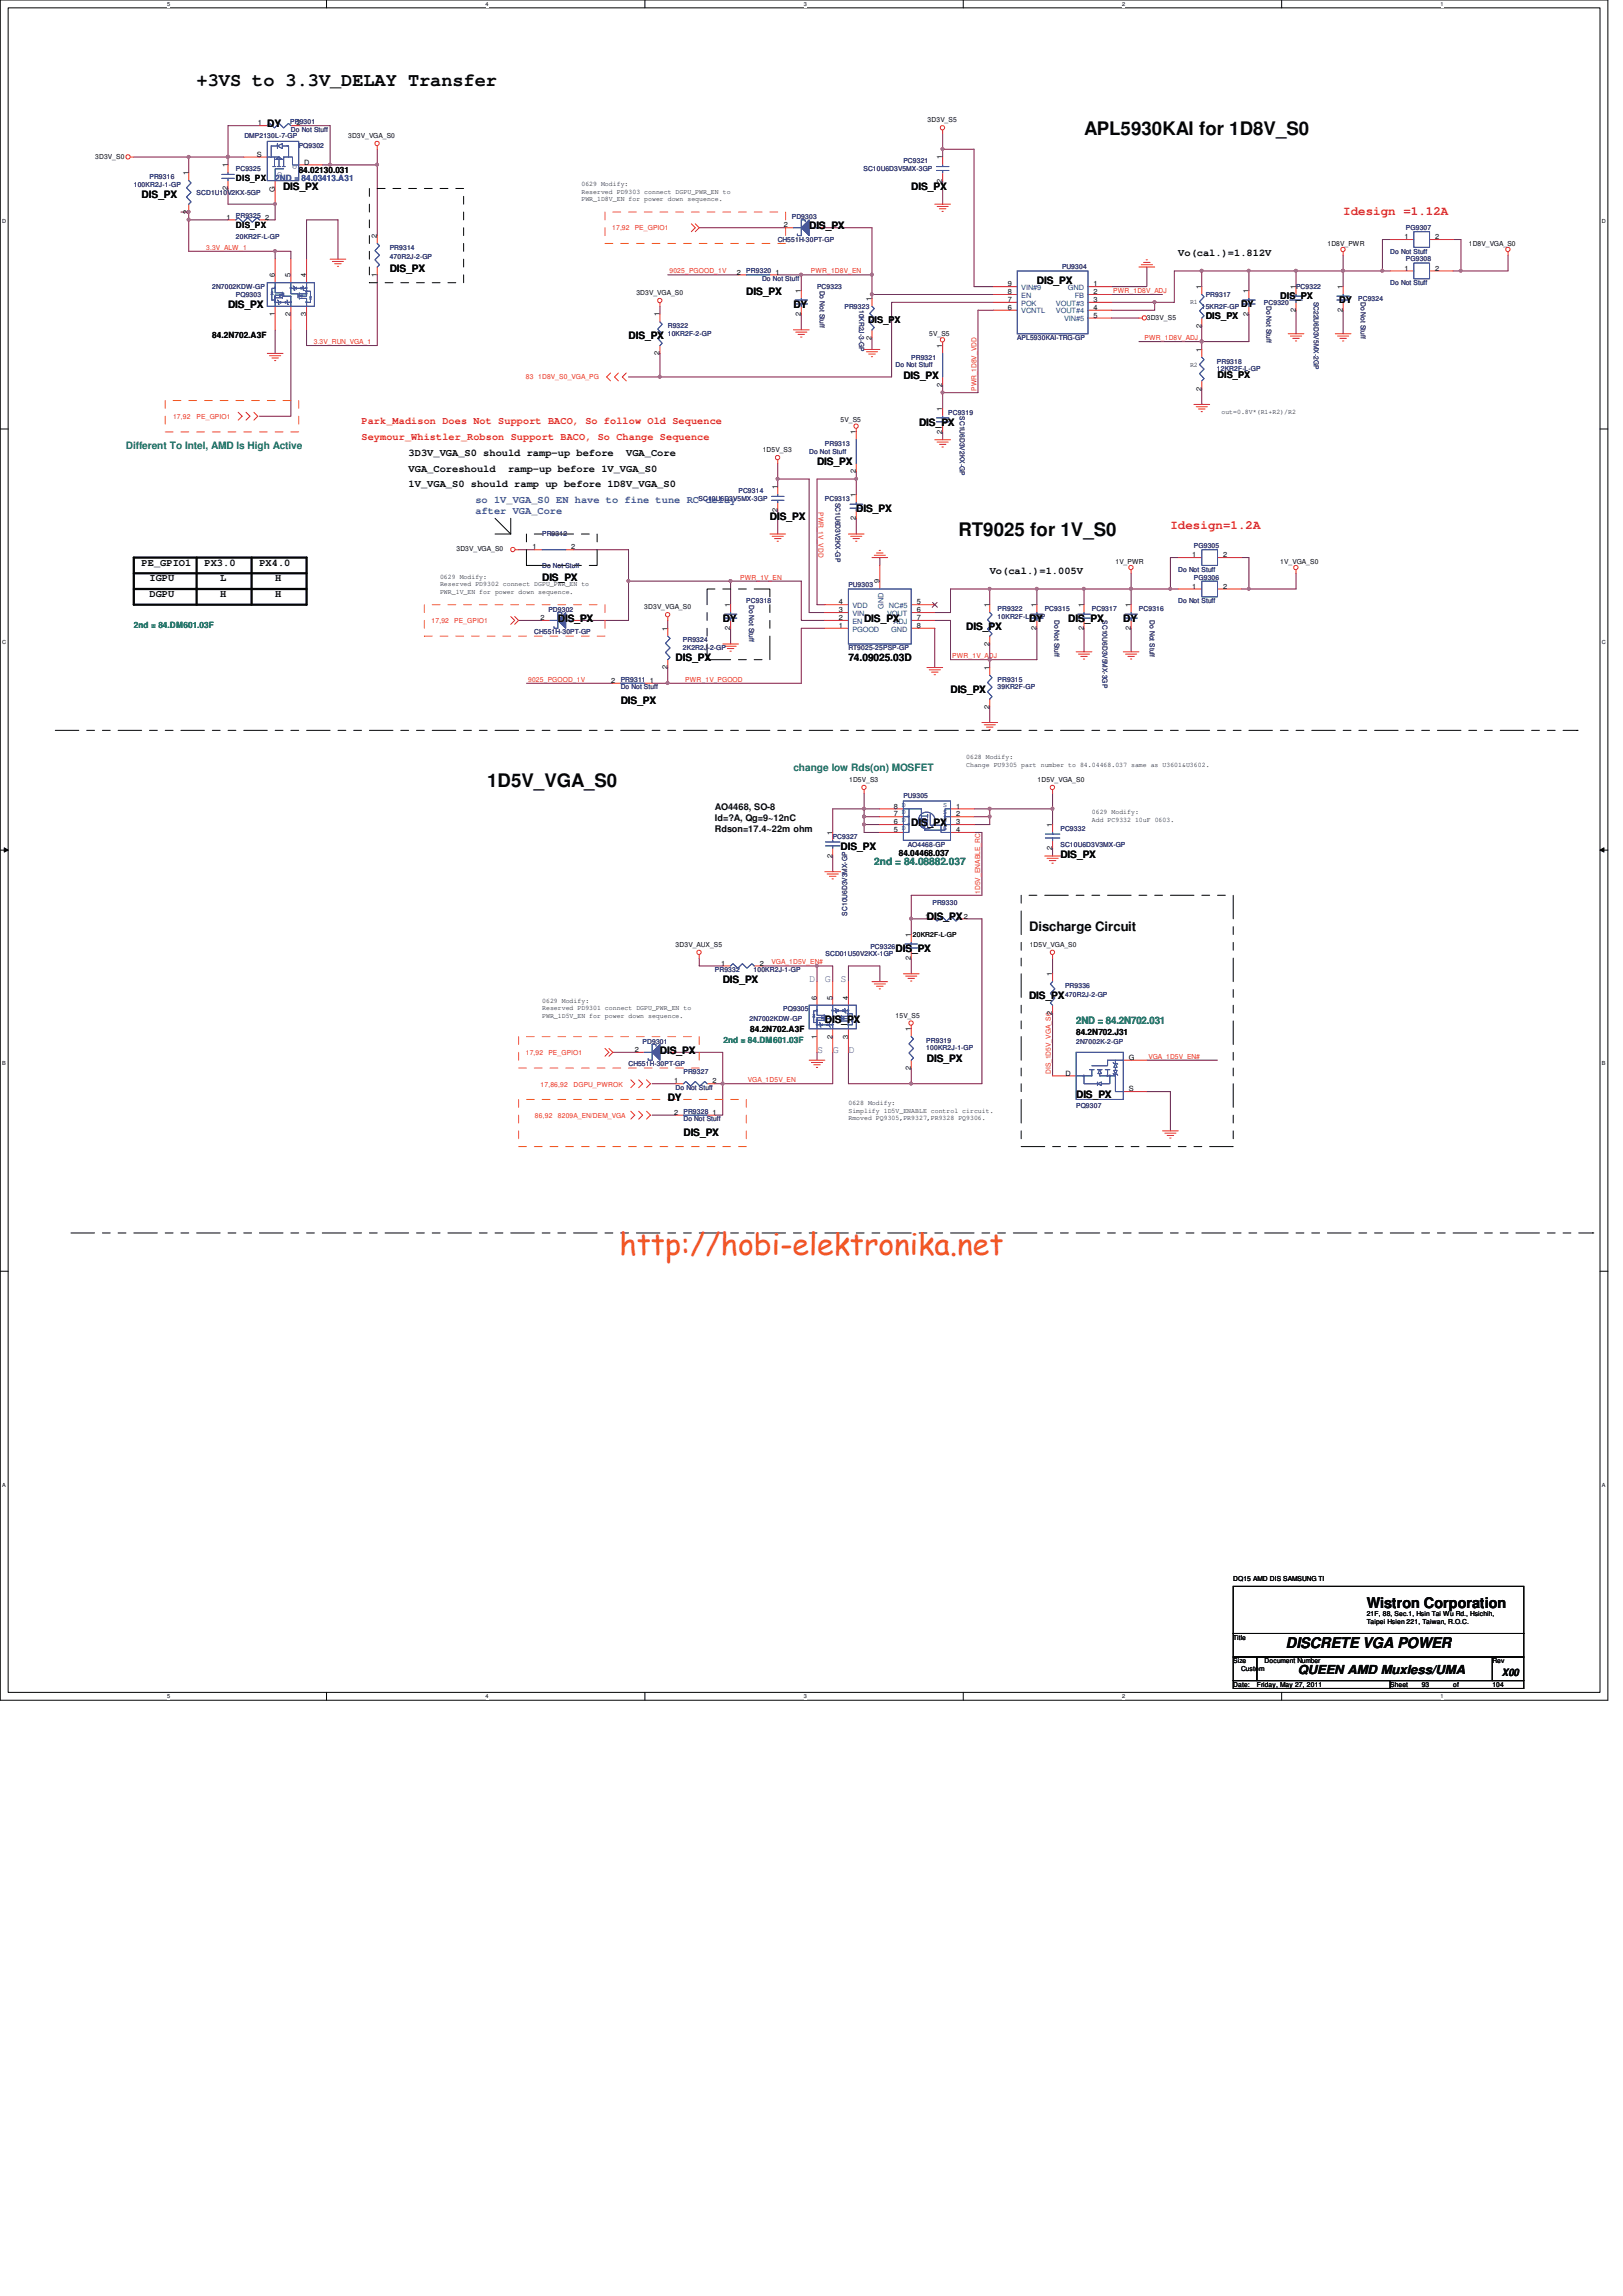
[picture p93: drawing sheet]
<svg xmlns="http://www.w3.org/2000/svg" width="210mm" height="297mm" viewBox="0 0 210 297" stroke-linecap="round" stroke-linejoin="round" font-family="sans-serif">
<defs><g id="words">
<text font-size="3.9" fill="#f15722" x="80.1" y="162.4">http://hobi-elektronika.net</text>
<g font-size="2.4" fill="#040505">
<text x="25.4" y="11.1">+3VS to 3.3V_DELAY Transfer</text>
<text x="140.2" y="17.5">APL5930KAI for 1D8V_S0</text>
<text x="124" y="69.3">RT9025 for 1V_S0</text>
<text x="63" y="101.8">1D5V_VGA_S0</text>
</g>
<g font-size="1.9" fill="#040505">
<text x="176.8" y="208">Wistron Corporation</text>
<text x="166.4" y="213.1">DISCRETE VGA POWER</text>
</g>
<text font-size="1.7" fill="#040505" x="133.1" y="120.4">Discharge Circuit</text>
<g font-size="1.6" fill="#ec2426">
<text x="173.8" y="27.8">Idesign =1.12A</text>
<text x="151.4" y="68.4">Idesign=1.2A</text>
</g>
<text font-size="1.6" fill="#040505" x="167.9" y="216.5">QUEEN AMD Muxless/UMA</text>
<g font-size="1.3" fill="#040505">
<text x="34.6" y="16.5">DY</text>
<text x="18.3" y="25.6">DIS_PX</text>
<text x="36.6" y="24.6">DIS_PX</text>
<text x="104.7" y="29.7">DIS_PX</text>
<text x="117.9" y="24.6">DIS_PX</text>
<text x="50.4" y="35.2">DIS_PX</text>
<text x="152.4" y="33.1">Vo(cal.)=1.812V</text>
<text x="29.5" y="39.8">DIS_PX</text>
<text x="96.6" y="38.2">DIS_PX</text>
<text x="102.7" y="39.8">DY</text>
<text x="134.2" y="36.8">DIS_PX</text>
<text x="81.3" y="43.9">DIS_PX</text>
<text x="116.9" y="49">DIS_PX</text>
<text x="52.9" y="59">3D3V_VGA_S0 should ramp-up before</text>
<text x="81" y="59">VGA_Core</text>
<text x="118.9" y="55.1">DIS_PX</text>
<text x="52.9" y="61">VGA_Coreshould</text>
<text x="52.9" y="63">1V_VGA_S0 should ramp up before 1D8V_VGA_S0</text>
<text x="65.7" y="61">ramp-up before 1V_VGA_S0</text>
<text x="105.7" y="60.2">DIS_PX</text>
<text x="99.6" y="67.3">DIS_PX</text>
<text x="110.8" y="66.3">DIS_PX</text>
<text x="18.3" y="73.2">PE_GPIO1</text>
<text x="19.3" y="75.2">IGPU</text>
<text x="19.3" y="77.3">DGPU</text>
<text x="26.5" y="73.2">PX3.0</text>
<text x="28.5" y="77.3">H</text>
<text x="28.5" y="75.2">L</text>
<text x="33.6" y="73.2">PX4.0</text>
<text x="35.6" y="75.2">H</text>
<text x="35.6" y="77.3">H</text>
<text x="70.1" y="75.2">DIS_PX</text>
<text x="128.1" y="74.2">Vo(cal.)=1.005V</text>
<text x="72.2" y="80.5">DIS_PX</text>
<text x="93.5" y="80.5">DY</text>
<text x="111.8" y="80.5">DIS_PX</text>
<text x="125" y="81.5">DIS_PX</text>
<text x="133.1" y="80.5">DY</text>
<text x="138.2" y="80.5">DIS_PX</text>
<text x="145.3" y="80.5">DY</text>
<text x="87.4" y="85.6">DIS_PX</text>
<text x="109.8" y="85.6">74.09025.03D</text>
<text x="123" y="89.6">DIS_PX</text>
<text x="80.3" y="91.1">DIS_PX</text>
<text x="117.9" y="106.9">DIS_PX</text>
<text x="108.8" y="109.9">DIS_PX</text>
<text x="137.2" y="111">DIS_PX</text>
<text x="119.9" y="119.1">DIS_PX</text>
<text x="115.9" y="123.1">DIS_PX</text>
<text x="93.5" y="127.2">DIS_PX</text>
<text x="133.1" y="129.2">DIS_PX</text>
<text x="85.4" y="136.4">DIS_PX</text>
<text x="106.7" y="132.3">DIS_PX</text>
<text x="119.9" y="137.4">DIS_PX</text>
<text x="86.4" y="142.5">DY</text>
<text x="139.2" y="142">DIS_PX</text>
<text x="88.4" y="146.9">DIS_PX</text>
<text x="194.3" y="216.8">X00</text>
</g>
<g font-size="1.3" fill="#0a8141">
<text x="16.3" y="58.1">Different To Intel, AMD Is High Active</text>
<text x="102.7" y="99.8">change low Rds(on) MOSFET</text>
<text x="113.1" y="112">2nd = 84.08882.037</text>
<text x="139.2" y="132.5">2ND = 84.2N702.031</text>
</g>
<g font-size="1.3" fill="#ec2426">
<text x="46.8" y="54.9">Park_Madison Does Not Support BACO, So follow Old Sequence</text>
<text x="46.8" y="56.9">Seymour_Whistler_Robson Support BACO, So Change Sequence</text>
</g>
<g font-size="1.3" fill="#3a53a4">
<text x="61.5" y="65.1">so 1V_VGA_S0 EN have to fine tune RC delay</text>
<text x="61.5" y="66.5">after VGA_Core</text>
<text x="104.7" y="127">D</text>
<text x="106.7" y="127">G</text>
<text x="108.8" y="127">S</text>
<text x="105.7" y="136.2">S</text>
<text x="107.7" y="136.2">G</text>
<text x="109.8" y="136.2">D</text>
</g>
<g font-size="1.2" fill="#040505">
<text x="112.3" y="41.7">DIS_PX</text>
<text x="156" y="41.2">DIS_PX</text>
<text x="160.6" y="39.7">DY</text>
<text x="165.6" y="38.7">DIS_PX</text>
<text x="173.3" y="39.2">DY</text>
<text x="157.5" y="48.9">DIS_PX</text>
<text x="92.5" y="104.7">AO4468, SO-8</text>
<text x="92.5" y="106.2">Id=?A, Qg=9~12nC</text>
<text x="92.5" y="107.6">Rdson=17.4~22m ohm</text>
</g>
<g font-size="1.1" fill="#040505">
<text x="30.5" y="23.4">DIS_PX</text>
<text x="38.6" y="22.4">84.02130.031</text>
<text x="30.5" y="29.5">DIS_PX</text>
<text x="27.5" y="43.7">84.2N702.A3F</text>
<text x="116.3" y="110.7">84.04468.037</text>
<text x="97.1" y="133.5">84.2N702.A3F</text>
<text x="139.2" y="133.9">84.2N702.J31</text>
</g>
<text font-size="1.1" fill="#3a53a4" x="35.6" y="23.4">2ND = 84.03413.A31</text>
<g font-size="1.1" fill="#0a8141">
<text x="17.3" y="81.3">2nd = 84.DM601.03F</text>
<text x="93.6" y="134.9">2nd = 84.DM601.03F</text>
</g>
<g font-size=".9" fill="#2d2d72">
<text x="31.6" y="17.9">DMP2130L-7-GP</text>
<text x="37.5" y="16">PR9301</text>
<text x="37.6" y="17.1">Do Not Stuff</text>
<text x="19.3" y="23.2">PR9316</text>
<text x="30.5" y="22.1">PC9325</text>
<text x="38.6" y="19.1">PQ9302</text>
<text x="111.7" y="22.1">SC10U6D3V5MX-3GP</text>
<text x="116.9" y="21.1">PC9321</text>
<text x="17.3" y="24.2">100KR2J-1-GP</text>
<text x="25.4" y="25.2">SCD1U10V2KX-5GP</text>
<text x="30.5" y="28.2">PR9325</text>
<text x="102.4" y="28.3">PD9303</text>
<text x="181.9" y="29.8">PG9307</text>
<text x="30.5" y="30.9">20KR2F-L-GP</text>
<text x="50.4" y="32.3">PR9314</text>
<text x="50.4" y="33.5">470R2J-2-GP</text>
<text x="96.6" y="35.3">PR9320</text>
<text x="100.6" y="31.3">CH551H-30PT-GP</text>
<text x="137.4" y="34.8">PU9304</text>
<text x="179.9" y="32.8">Do Not Stuff</text>
<text x="181.9" y="33.8">PG9308</text>
<text x="27.5" y="37.4">2N7002KDW-GP</text>
<text x="30.5" y="38.4">PQ9303</text>
<text x="98.6" y="36.4">Do Not Stuff</text>
<text x="105.7" y="37.4">PC9323</text>
<text x="106.1" y="37.6" transform="rotate(90 106.1 37.6)">Do Not Stuff</text>
<text x="109.3" y="39.9">PR9323</text>
<text x="111.2" y="40.1" transform="rotate(90 111.2 40.1)">10KR2J-3-GP</text>
<text x="155.5" y="39.9">15KR2F-GP</text>
<text x="156" y="38.4">PR9317</text>
<text x="163.5" y="39.4">PC9320</text>
<text x="163.9" y="39.5" transform="rotate(90 163.9 39.5)">Do Not Stuff</text>
<text x="167.7" y="37.4">PC9322</text>
<text x="170" y="39" transform="rotate(90 170 39)">SC22U6D3V5MX-2GP</text>
<text x="175.7" y="38.9">PC9324</text>
<text x="176.1" y="39" transform="rotate(90 176.1 39)">Do Not Stuff</text>
<text x="179.9" y="36.9">Do Not Stuff</text>
<text x="86.4" y="42.5">R9322</text>
<text x="86.4" y="43.5">10KR2F-2-GP</text>
<text x="115.9" y="47.5">Do Not Stuff</text>
<text x="117.9" y="46.5">PR9321</text>
<text x="131.6" y="44">APL5930KAI-TRG-GP</text>
<text x="157.4" y="47">PR9318</text>
<text x="157.4" y="48">12KR2F-L-GP</text>
<text x="122.7" y="53.6">PC9319</text>
<text x="124.2" y="53.8" transform="rotate(90 124.2 53.8)">SC1U6D3V2KX-GP</text>
<text x="104.7" y="58.7">Do Not Stuff</text>
<text x="106.7" y="57.7">PR9313</text>
<text x="90.4" y="64.8">SC10U6D3V5MX-3GP</text>
<text x="95.5" y="63.8">PC9314</text>
<text x="106.7" y="64.8">PC9313</text>
<text x="108.1" y="65" transform="rotate(90 108.1 65)">SC1U6D3V2KX-GP</text>
<text x="70.1" y="69.4">PR9312</text>
<text x="154.5" y="70.9">PG9305</text>
<text x="70.1" y="73.5">Do Not Stuff</text>
<text x="109.8" y="76">PU9303</text>
<text x="152.4" y="74">Do Not Stuff</text>
<text x="154.5" y="75">PG9306</text>
<text x="69.1" y="82.1">CH551H-30PT-GP</text>
<text x="70.9" y="79.1">PD9302</text>
<text x="88.3" y="83.1">PR9324</text>
<text x="96.6" y="78">PC9318</text>
<text x="96.9" y="78.2" transform="rotate(90 96.9 78.2)">Do Not Stuff</text>
<text x="129.1" y="79">PR9322</text>
<text x="129.1" y="80.1">10KR2F-L1-GP</text>
<text x="135.2" y="79">PC9315</text>
<text x="136.4" y="80.2" transform="rotate(90 136.4 80.2)">Do Not Stuff</text>
<text x="141.3" y="79">PC9317</text>
<text x="142.7" y="80.3" transform="rotate(90 142.7 80.3)">SC10U6D3V5MX-3GP</text>
<text x="147.4" y="79">PC9316</text>
<text x="148.8" y="80.3" transform="rotate(90 148.8 80.3)">Do Not Stuff</text>
<text x="152.4" y="78">Do Not Stuff</text>
<text x="80.3" y="88.2">PR9311</text>
<text x="80.3" y="89.2">Do Not Stuff</text>
<text x="88.3" y="84">2K2R2J-2-GP</text>
<text x="109.8" y="84.1">RT9025-25PSP-GP</text>
<text x="129.1" y="88.2">PR9315</text>
<text x="129.1" y="89.2">39KR2F-GP</text>
<text x="116.9" y="103.2">PU9305</text>
<text x="137.2" y="107.5">PC9332</text>
<text x="107.7" y="108.5">PC9327</text>
<text x="117.5" y="109.6">AO4468-GP</text>
<text x="137.2" y="109.5">SC10U6D3V3MX-GP</text>
<text x="109.6" y="118.4" transform="rotate(-90 109.6 118.4)">SC10U6D3V3MX-GP</text>
<text x="120.6" y="117.1">PR9330</text>
<text x="92.5" y="125.8">PR9332</text>
<text x="97.5" y="125.7">100KR2J-1-GP</text>
<text x="106.8" y="123.7">SCD01U50V2KX-1GP</text>
<text x="112.6" y="122.7">PC9326</text>
<text x="101.3" y="130.9">PQ9305</text>
<text x="137.8" y="127.8">PR9336</text>
<text x="137.8" y="129">470R2J-2-GP</text>
<text x="81.3" y="138">CH551H-30PT-GP</text>
<text x="83.1" y="135">PD9301</text>
<text x="97" y="132.1">2N7002KDW-GP</text>
<text x="119.8" y="134.9">PR9319</text>
<text x="119.8" y="135.8">100KR2J-1-GP</text>
<text x="139.2" y="135.1">2N7002K-2-GP</text>
<text x="87.4" y="141">Do Not Stuff</text>
<text x="88.4" y="139">PR9327</text>
<text x="139.2" y="143.3">PQ9307</text>
<text x="88.4" y="144.1">PR9328</text>
<text x="88.4" y="145.1">Do Not Stuff</text>
</g>
<g font-size=".9" fill="#040505">
<text x="33.4" y="16.2">1</text>
<text x="38.4" y="16.2">2</text>
<text x="45" y="17.9">3D3V_VGA_S0</text>
<text x="120" y="15.8">3D3V_S5</text>
<text x="12.3" y="20.5">3D3V_S0</text>
<text x="24.4" y="22.6" transform="rotate(-90 24.4 22.6)">1</text>
<text x="29.5" y="21.6" transform="rotate(-90 29.5 21.6)">1</text>
<text x="33.2" y="20.3">S</text>
<text x="39.4" y="21.3">D</text>
<text x="121.9" y="23.6" transform="rotate(-90 121.9 23.6)">2</text>
<text x="121.9" y="20.6" transform="rotate(-90 121.9 20.6)">1</text>
<text x="24.4" y="27.7" transform="rotate(-90 24.4 27.7)">2</text>
<text x="29.3" y="28.4">1</text>
<text x="29.5" y="24.6" transform="rotate(-90 29.5 24.6)">2</text>
<text x="34.3" y="28.4">2</text>
<text x="35.6" y="24.8" transform="rotate(-90 35.6 24.8)">G</text>
<text x="75.2" y="24.1">0629 Modify:</text>
<text x="75.2" y="25.1">Reserved PD9303 connect DGPU_PWR_EN to</text>
<text x="75.2" y="26">PWR_1D8V_EN for power down sequence.</text>
<text x="101.4" y="29.4">2</text>
<text x="106.4" y="29.4">1</text>
<text x="35.6" y="35.9" transform="rotate(-90 35.6 35.9)">6</text>
<text x="37.6" y="35.9" transform="rotate(-90 37.6 35.9)">5</text>
<text x="39.6" y="35.9" transform="rotate(-90 39.6 35.9)">4</text>
<text x="48.8" y="35.8" transform="rotate(-90 48.8 35.8)">1</text>
<text x="48.8" y="30.8" transform="rotate(-90 48.8 30.8)">2</text>
<text x="95.3" y="35.5">2</text>
<text x="100.3" y="35.5">1</text>
<text x="171.7" y="31.8">1D8V_PWR</text>
<text x="181.7" y="30.9">1</text>
<text x="181.7" y="35">1</text>
<text x="185.7" y="30.9">2</text>
<text x="185.7" y="35">2</text>
<text x="190" y="31.8">1D8V_VGA_S0</text>
<text x="35.6" y="40.9" transform="rotate(-90 35.6 40.9)">1</text>
<text x="37.6" y="40.9" transform="rotate(-90 37.6 40.9)">2</text>
<text x="39.6" y="40.9" transform="rotate(-90 39.6 40.9)">3</text>
<text x="82.3" y="38.2">3D3V_VGA_S0</text>
<text x="85.3" y="40.9" transform="rotate(-90 85.3 40.9)">1</text>
<text x="103.6" y="40.9" transform="rotate(-90 103.6 40.9)">2</text>
<text x="103.6" y="37.9" transform="rotate(-90 103.6 37.9)">1</text>
<text x="112.8" y="38.9" transform="rotate(-90 112.8 38.9)">1</text>
<text x="130.4" y="40.1">6</text>
<text x="130.4" y="39.1">7</text>
<text x="130.4" y="38.1">8</text>
<text x="130.4" y="37">9</text>
<text x="141.5" y="37">1</text>
<text x="141.5" y="38.1">2</text>
<text x="141.5" y="41.1">5</text>
<text x="141.5" y="39.1">3</text>
<text x="141.5" y="40.1">4</text>
<text x="148.4" y="41.4">3D3V_S5</text>
<text x="154" y="39.3">R1</text>
<text x="155.4" y="37.4" transform="rotate(-90 155.4 37.4)">1</text>
<text x="161.5" y="40.9" transform="rotate(-90 161.5 40.9)">2</text>
<text x="161.5" y="37.9" transform="rotate(-90 161.5 37.9)">1</text>
<text x="167.6" y="40.4" transform="rotate(-90 167.6 40.4)">2</text>
<text x="167.6" y="37.4" transform="rotate(-90 167.6 37.4)">1</text>
<text x="173.7" y="40.4" transform="rotate(-90 173.7 40.4)">2</text>
<text x="173.7" y="37.4" transform="rotate(-90 173.7 37.4)">1</text>
<text x="85.3" y="46" transform="rotate(-90 85.3 46)">2</text>
<text x="112.8" y="43.9" transform="rotate(-90 112.8 43.9)">2</text>
<text x="120.2" y="43.5">5V_S5</text>
<text x="121.9" y="45" transform="rotate(-90 121.9 45)">1</text>
<text x="154" y="47.5">R2</text>
<text x="155.4" y="45.5" transform="rotate(-90 155.4 45.5)">1</text>
<text x="155.4" y="42.4" transform="rotate(-90 155.4 42.4)">2</text>
<text x="121.9" y="53.1" transform="rotate(-90 121.9 53.1)">1</text>
<text x="121.9" y="50" transform="rotate(-90 121.9 50)">2</text>
<text x="155.4" y="50.5" transform="rotate(-90 155.4 50.5)">2</text>
<text x="158" y="53.6">out=0.8V*(R1+R2)/R2</text>
<text x="98.7" y="58.5">1D5V_S3</text>
<text x="108.8" y="54.7">5V_S5</text>
<text x="110.7" y="56.2" transform="rotate(-90 110.7 56.2)">1</text>
<text x="121.9" y="56.1" transform="rotate(-90 121.9 56.1)">2</text>
<text x="100.6" y="63.3" transform="rotate(-90 100.6 63.3)">1</text>
<text x="110.7" y="64.3" transform="rotate(-90 110.7 64.3)">1</text>
<text x="110.7" y="61.2" transform="rotate(-90 110.7 61.2)">2</text>
<text x="59.1" y="71.3">3D3V_VGA_S0</text>
<text x="68.9" y="71.1">1</text>
<text x="73.9" y="71.1">2</text>
<text x="100.6" y="66.3" transform="rotate(-90 100.6 66.3)">2</text>
<text x="110.7" y="67.3" transform="rotate(-90 110.7 67.3)">2</text>
<text x="56.9" y="74.9">0629 Modify:</text>
<text x="56.9" y="75.9">Reserved PD9302 connect DGPU_PWR_EN to</text>
<text x="56.9" y="76.8">PWR_1V_EN for power down sequence.</text>
<text x="113.8" y="75.5" transform="rotate(-90 113.8 75.5)">9</text>
<text x="144.3" y="72.9">1V_PWR</text>
<text x="154.3" y="76.2">1</text>
<text x="154.3" y="72.1">1</text>
<text x="158.2" y="76.2">2</text>
<text x="158.2" y="72.1">2</text>
<text x="165.6" y="72.9">1V_VGA_S0</text>
<text x="69.9" y="80.2">2</text>
<text x="74.9" y="80.2">1</text>
<text x="83.4" y="78.8">3D3V_VGA_S0</text>
<text x="86.4" y="81.6" transform="rotate(-90 86.4 81.6)">1</text>
<text x="94.5" y="81.5" transform="rotate(-90 94.5 81.5)">2</text>
<text x="94.5" y="78.5" transform="rotate(-90 94.5 78.5)">1</text>
<text x="108.5" y="81.2">1</text>
<text x="108.5" y="80.2">2</text>
<text x="108.5" y="79.2">3</text>
<text x="108.5" y="78.2">4</text>
<text x="118.6" y="80.2">7</text>
<text x="118.6" y="78.2">5</text>
<text x="118.6" y="81.2">8</text>
<text x="118.6" y="79.2">6</text>
<text x="128" y="83.6" transform="rotate(-90 128 83.6)">2</text>
<text x="128" y="78.5" transform="rotate(-90 128 78.5)">1</text>
<text x="134.1" y="81.5" transform="rotate(-90 134.1 81.5)">2</text>
<text x="134.1" y="78.5" transform="rotate(-90 134.1 78.5)">1</text>
<text x="140.2" y="81.5" transform="rotate(-90 140.2 81.5)">2</text>
<text x="140.2" y="78.5" transform="rotate(-90 140.2 78.5)">1</text>
<text x="146.3" y="81.5" transform="rotate(-90 146.3 81.5)">2</text>
<text x="146.3" y="78.5" transform="rotate(-90 146.3 78.5)">1</text>
<text x="79.1" y="88.3">2</text>
<text x="84.1" y="88.3">1</text>
<text x="86.4" y="86.6" transform="rotate(-90 86.4 86.6)">2</text>
<text x="128" y="86.7" transform="rotate(-90 128 86.7)">1</text>
<text x="128" y="91.7" transform="rotate(-90 128 91.7)">2</text>
<text x="109.9" y="101.2">1D5V_S3</text>
<text x="125" y="98.3">0628 Modify:</text>
<text x="125" y="99.2">Change PU9305 part number to 84.04468.037 same as U3601&amp;U3602.</text>
<text x="134.2" y="101.2">1D5V_VGA_S0</text>
<text x="107.7" y="108" transform="rotate(-90 107.7 108)">1</text>
<text x="115.7" y="107.7">5</text>
<text x="115.7" y="106.6">6</text>
<text x="115.7" y="105.6">7</text>
<text x="115.7" y="104.6">8 D</text>
<text x="123.7" y="104.6">1</text>
<text x="123.7" y="105.6">2</text>
<text x="123.7" y="106.6">3</text>
<text x="123.7" y="107.7">4</text>
<text x="136.1" y="107" transform="rotate(-90 136.1 107)">1</text>
<text x="141.3" y="105.4">0629 Modify:</text>
<text x="141.3" y="106.3">Add PC9332 10uF 0603.</text>
<text x="107.7" y="111" transform="rotate(-90 107.7 111)">2</text>
<text x="136.1" y="110" transform="rotate(-90 136.1 110)">2</text>
<text x="119.7" y="118.8">1</text>
<text x="124.7" y="118.8">2</text>
<text x="87.4" y="122.5">3D3V_AUX_S5</text>
<text x="93.3" y="124.9">1</text>
<text x="98.3" y="124.9">2</text>
<text x="117.9" y="124.2" transform="rotate(-90 117.9 124.2)">2</text>
<text x="117.9" y="121.2" transform="rotate(-90 117.9 121.2)">1</text>
<text x="118.1" y="121.3">20KR2F-L-GP</text>
<text x="133.2" y="122.5">1D5V_VGA_S0</text>
<text x="70.1" y="129.8">0629 Modify:</text>
<text x="70.1" y="130.7">Reserved PD9301 connect DGPU_PWR_EN to</text>
<text x="70.1" y="131.7">PWR_1D5V_EN for power down sequence.</text>
<text x="105.7" y="129.3" transform="rotate(-90 105.7 129.3)">6</text>
<text x="107.7" y="129.3" transform="rotate(-90 107.7 129.3)">5</text>
<text x="109.7" y="129.3" transform="rotate(-90 109.7 129.3)">4</text>
<text x="115.9" y="131.7">15V_S5</text>
<text x="136.1" y="126.3" transform="rotate(-90 136.1 126.3)">1</text>
<text x="82.1" y="136.1">2</text>
<text x="87.1" y="136.1">1</text>
<text x="105.7" y="134.4" transform="rotate(-90 105.7 134.4)">1</text>
<text x="107.7" y="134.4" transform="rotate(-90 107.7 134.4)">2</text>
<text x="109.7" y="134.4" transform="rotate(-90 109.7 134.4)">3</text>
<text x="117.9" y="133.4" transform="rotate(-90 117.9 133.4)">1</text>
<text x="146" y="137.1">G</text>
<text x="87.2" y="140.2">1</text>
<text x="92.2" y="140.2">2</text>
<text x="109.8" y="143">0628 Modify:</text>
<text x="109.8" y="143.9">Simplify 1D5V_ENABLE control circuit.</text>
<text x="117.9" y="138.4" transform="rotate(-90 117.9 138.4)">2</text>
<text x="137.8" y="139.1">D</text>
<text x="146" y="141.2">S</text>
<text x="87.2" y="144.2">2</text>
<text x="92.2" y="144.2">1</text>
<text x="109.8" y="144.9">Rmoved PQ9305,PR9327,PR9328 PQ9306.</text>
<text x="159.6" y="204.5">DQ15 AMD DIS SAMSUNG TI</text>
<text x="176.8" y="209.1">21F, 88, Sec.1, Hsin Tai Wu Rd., Hsichih,</text>
<text x="159.5" y="212.1">Title</text>
<text x="159.5" y="215.2">Size</text>
<text x="163.6" y="215.2">Document Number</text>
<text x="176.8" y="210.1">Taipei Hsien 221, Taiwan, R.O.C.</text>
<text x="193.1" y="215.2">Rev</text>
<text x="159.5" y="218.2">Date:</text>
<text x="160.6" y="216.2">Custom</text>
<text x="162.6" y="218.2">Friday, May 27, 2011</text>
<text x="179.9" y="218.2">Sheet</text>
<text x="183.9" y="218.2">93</text>
<text x="188" y="218.2">of</text>
<text x="193.1" y="218.2">104</text>
</g>
<g font-size=".9" fill="#3a53a4">
<text x="35.9" y="22.3" transform="rotate(90 35.9 22.3)">G</text>
<text x="37.9" y="21.3" transform="rotate(90 37.9 21.3)">D</text>
<text x="116.7" y="107.4">D</text>
<text x="116.7" y="106.4">D</text>
<text x="116.7" y="105.4">D</text>
<text x="116.7" y="104.4">D</text>
<text x="122" y="104.4">S</text>
<text x="122" y="105.4">S</text>
<text x="122" y="106.4">S</text>
<text x="122" y="107.4">G</text>
</g>
<g font-size=".9" fill="#ec2426">
<text x="79.2" y="29.8">17,92</text>
<text x="82.1" y="29.8">PE_GPIO1</text>
<text x="26.7" y="32.3">3.3V_ALW_1</text>
<text x="86.6" y="35.3">9025_PGOOD_1V</text>
<text x="104.9" y="35.3">PWR_1D8V_EN</text>
<text x="144" y="37.9">PWR_1D8V_ADJ</text>
<text x="40.6" y="44.5">3.3V_RUN_VGA_1</text>
<text x="148.1" y="44">PWR_1D8V_ADJ</text>
<text x="68" y="49">83</text>
<text x="69.6" y="49">1D8V_S0_VGA_PG</text>
<text x="126.3" y="50.6" transform="rotate(-90 126.3 50.6)">PWR_1D8V_VDD</text>
<text x="22.4" y="54.2">17,92</text>
<text x="25.4" y="54.2">PE_GPIO1</text>
<text x="105.9" y="66.3" transform="rotate(90 105.9 66.3)">PWR_1V_VDD</text>
<text x="95.8" y="75">PWR_1V_EN</text>
<text x="55.8" y="80.6">17,92</text>
<text x="58.8" y="80.6">PE_GPIO1</text>
<text x="68.3" y="88.2">9025_PGOOD_1V</text>
<text x="88.6" y="88.2">PWR_1V_PGOOD</text>
<text x="123.2" y="85.1">PWR_1V_ADJ</text>
<text x="126.8" y="115.6" transform="rotate(-90 126.8 115.6)">1D5V_ENABLE_RC</text>
<text x="99.8" y="124.8">VGA_1D5V_EN#</text>
<text x="68" y="136.4">17,92</text>
<text x="70.9" y="136.4">PE_GPIO1</text>
<text x="148.6" y="136.9">VGA_1D5V_EN#</text>
<text x="69.9" y="140.6">17,86,92</text>
<text x="74.2" y="140.6">DGPU_PWROK</text>
<text x="96.8" y="140">VGA_1D5V_EN</text>
<text x="136" y="139" transform="rotate(-90 136 139)">DIS_1D5V_VGA_S02</text>
<text x="69.2" y="144.7">86,92</text>
<text x="72.2" y="144.7">8209A_EN/DEM_VGA</text>
</g>
<g font-size=".9" fill="#1d437e">
<text x="132.1" y="40.6">VCNTL</text>
<text x="132.1" y="39.5">POK</text>
<text x="132.1" y="38.5">EN</text>
<text x="132.1" y="37.5">VIN#9</text>
<text x="136.6" y="39.5">VOUT#3</text>
<text x="136.6" y="40.6">VOUT#4</text>
<text x="137.7" y="41.6">VIN#5</text>
<text x="138.2" y="37.5">GND</text>
<text x="139.1" y="38.5">FB</text>
<text x="110.3" y="81.7">PGOOD</text>
<text x="110.3" y="80.7">EN</text>
<text x="110.3" y="79.7">VIN</text>
<text x="110.3" y="78.7">VDD</text>
<text x="114.3" y="78.8" transform="rotate(-90 114.3 78.8)">GND</text>
<text x="114.8" y="79.7">VOUT</text>
<text x="115" y="78.7">NC#5</text>
<text x="115.3" y="81.7">GND</text>
<text x="115.6" y="80.7">ADJ</text>
</g>
<g font-size=".7" fill="#040505">
<text x="21.6" y=".8">5</text>
<text x="62.8" y=".8">4</text>
<text x="104" y=".8">3</text>
<text x="145.2" y=".8">2</text>
<text x="186.4" y=".8">1</text>
<text x=".3" y="28.9">D</text>
<text x="207.3" y="28.9">D</text>
<text x=".3" y="83.4">C</text>
<text x="207.3" y="83.4">C</text>
<text x=".3" y="137.8">B</text>
<text x="207.3" y="137.8">B</text>
<text x=".3" y="192.3">A</text>
<text x="207.3" y="192.3">A</text>
<text x="21.6" y="219.7">5</text>
<text x="62.8" y="219.7">4</text>
<text x="104" y="219.7">3</text>
<text x="145.2" y="219.7">2</text>
<text x="186.4" y="219.7">1</text>
</g>
</g></defs>
<path d="M0 0h208v220h-208zM1.1 1h205.9v217.9h-205.9z" fill="none" stroke="#040505" stroke-width=".13"/>
<g fill="#fff">
<path d="M21.6 .1h.4v.8h-.4z"/>
<path d="M21.6 219.1h.4v.8h-.4z"/>
</g>
<path d="M42.2 0v1M42.2 218.9v1.1" fill="none" stroke="#040505" stroke-width=".13"/>
<g fill="#fff">
<path d="M62.8 .1h.4v.8h-.4z"/>
<path d="M62.8 219.1h.4v.8h-.4z"/>
</g>
<path d="M83.4 0v1M83.4 218.9v1.1" fill="none" stroke="#040505" stroke-width=".13"/>
<g fill="#fff">
<path d="M104 .1h.4v.8h-.4z"/>
<path d="M104 219.1h.4v.8h-.4z"/>
</g>
<path d="M124.6 0v1M124.6 218.9v1.1" fill="none" stroke="#040505" stroke-width=".13"/>
<g fill="#fff">
<path d="M145.2 .1h.4v.8h-.4z"/>
<path d="M145.2 219.1h.4v.8h-.4z"/>
</g>
<path d="M165.8 0v1M165.8 218.9v1.1" fill="none" stroke="#040505" stroke-width=".13"/>
<g fill="#fff">
<path d="M186.4 .1h.4v.8h-.4z"/>
<path d="M186.4 219.1h.4v.8h-.4z"/>
<path d="M.3 28.2h.5v.8h-.5z"/>
<path d="M207.3 28.2h.5v.8h-.5z"/>
<path d="M.3 82.7h.5v.8h-.5z"/>
<path d="M207.3 82.7h.5v.8h-.5z"/>
</g>
<path d="M0 55.5h1.1M207 55.5h1" fill="none" stroke="#040505" stroke-width=".13"/>
<g fill="#fff">
<path d="M.3 137.2h.5v.8h-.5z"/>
<path d="M207.3 137.2h.4v.8h-.4z"/>
</g>
<path d="M0 110h1.1M207 110h1" fill="none" stroke="#040505" stroke-width=".13"/>
<path d="M.5 109.7l.6 .3-.6 .2z" fill="#040505"/>
<path d="M.5 109.7l.6 .3-.6 .2z" fill="none" stroke="#040505" stroke-width=".13"/>
<path d="M207 110l.5-.3v.5z" fill="#040505"/>
<path d="M207 110l.5-.3v.5z" fill="none" stroke="#040505" stroke-width=".13"/>
<g fill="#fff">
<path d="M.3 191.7h.5v.8h-.5z"/>
<path d="M207.3 191.7h.4v.8h-.4z"/>
</g>
<path d="M0 164.5h1.1M207 164.5h1" fill="none" stroke="#040505" stroke-width=".13"/>
<path d="M155.5 35.1h6.1v2.5M126.5 40.1h2.1M161.6 40.6v3.6M93.5 140.2v4.1h-1" fill="none" stroke="#7f1542" stroke-width=".13"/>
<path d="M155.3 34.9h.3v.2l-.2 .1-.1-.1z" fill-rule="evenodd" fill="#b8529f"/>
<path d="M155.3 34.9h.3v.2l-.2 .1-.1-.1z" fill="none" stroke="#b8529f" stroke-width=".13"/>
<path d="M122 50.8v2" fill="none" stroke="#7f1542" stroke-width=".13"/>
<path d="M121.8 50.6h.3v.3l-.2 .1-.1-.1z" fill-rule="evenodd" fill="#b8529f"/>
<path d="M121.8 50.6h.3v.3l-.2 .1-.1-.1z" fill="none" stroke="#b8529f" stroke-width=".13"/>
<path d="M143.8 39.1h5.6v1h-5.6M122 55.9v1M126.5 40.1v10.7h-4.5v-1" fill="none" stroke="#7f1542" stroke-width=".13"/>
<path d="M149.2 39h.3v.2l-.2 .1-.1-.1z" fill-rule="evenodd" fill="#b8529f"/>
<path d="M149.2 39h.3v.2l-.2 .1-.1-.1z" fill="none" stroke="#b8529f" stroke-width=".13"/>
<path d="M112.8 38.1v.5M167.7 35.1h6.1M112.8 43.7v1.5M84.4 144.3h3" fill="none" stroke="#7f1542" stroke-width=".13"/>
<path d="M167.5 34.9h.3v.2l-.2 .1-.1-.1z" fill-rule="evenodd" fill="#b8529f"/>
<path d="M167.5 34.9h.3v.2l-.2 .1-.1-.1z" fill="none" stroke="#b8529f" stroke-width=".13"/>
<path d="M112.8 38.1h15.8M147.4 44.2h8.1" fill="none" stroke="#7f1542" stroke-width=".13"/>
<path d="M112.7 37.9h.2v.3l-.1 .1-.1-.1z" fill-rule="evenodd" fill="#b8529f"/>
<path d="M112.7 37.9h.2v.3l-.1 .1-.1-.1z" fill="none" stroke="#b8529f" stroke-width=".13"/>
<path d="M126 37.1h2.6M155.5 44.2v1" fill="none" stroke="#7f1542" stroke-width=".13"/>
<path d="M155.3 44h.3v.3l-.2 .1-.1-.1z" fill-rule="evenodd" fill="#b8529f"/>
<path d="M155.3 44h.3v.3l-.2 .1-.1-.1z" fill="none" stroke="#b8529f" stroke-width=".13"/>
<path d="M122 23.4v3M85.4 48.8h30" fill="none" stroke="#7f1542" stroke-width=".13"/>
<path d="M85.2 48.6h.3v.3h-.2h-.1z" fill-rule="evenodd" fill="#b8529f"/>
<path d="M85.2 48.6h.3v.3h-.2h-.1z" fill="none" stroke="#b8529f" stroke-width=".13"/>
<path d="M122 19.3v1M167.7 40.1v3.1" fill="none" stroke="#7f1542" stroke-width=".13"/>
<path d="M121.8 19.1h.3v.3l-.2 .1-.1-.1z" fill-rule="evenodd" fill="#b8529f"/>
<path d="M121.8 19.1h.3v.3l-.2 .1-.1-.1z" fill="none" stroke="#b8529f" stroke-width=".13"/>
<path d="M173.8 33v2.1" fill="none" stroke="#7f1542" stroke-width=".13"/>
<path d="M173.6 34.9h.3v.2l-.2 .1-.1-.1z" fill-rule="evenodd" fill="#b8529f"/>
<path d="M173.6 34.9h.3v.2l-.2 .1-.1-.1z" fill="none" stroke="#b8529f" stroke-width=".13"/>
<path d="M155.5 44.2h6.1" fill="none" stroke="#7f1542" stroke-width=".13"/>
<path d="M155.3 44h.3v.3l-.2 .1-.1-.1z" fill-rule="evenodd" fill="#b8529f"/>
<path d="M155.3 44h.3v.3l-.2 .1-.1-.1z" fill="none" stroke="#b8529f" stroke-width=".13"/>
<path d="M178.9 31h1M189 31v4.1h6.1" fill="none" stroke="#7f1542" stroke-width=".13"/>
<path d="M188.9 34.9h.2v.2l-.1 .1-.1-.1z" fill-rule="evenodd" fill="#b8529f"/>
<path d="M188.9 34.9h.2v.2l-.1 .1-.1-.1z" fill="none" stroke="#b8529f" stroke-width=".13"/>
<path d="M126 19.3v17.8M115.4 39.1h13.2M155.5 35.1h-3.6v4h-2.5M161.6 35.1h6.1M188 31h1M81.3 48.8h4.1" fill="none" stroke="#7f1542" stroke-width=".13"/>
<path d="M161.4 34.9h.3v.2l-.2 .1-.1-.1z" fill-rule="evenodd" fill="#b8529f"/>
<path d="M161.4 34.9h.3v.2l-.2 .1-.1-.1z" fill="none" stroke="#b8529f" stroke-width=".13"/>
<path d="M103.7 35.6h9.1M155.5 35.1v2M167.7 35.1v2M188 35.1h1" fill="none" stroke="#7f1542" stroke-width=".13"/>
<path d="M112.7 35.4h.2v.3h-.1h-.1z" fill-rule="evenodd" fill="#b8529f"/>
<path d="M112.7 35.4h.2v.3h-.1h-.1z" fill="none" stroke="#b8529f" stroke-width=".13"/>
<path d="M103.5 35.4h.3v.3h-.2h-.1z" fill-rule="evenodd" fill="#b8529f"/>
<path d="M103.5 35.4h.3v.3h-.2h-.1z" fill="none" stroke="#b8529f" stroke-width=".13"/>
<path d="M122 19.3h4M173.8 35.1v2M178.9 31v4.1h1M155.5 50.3v2M173.8 40.1v3.1" fill="none" stroke="#7f1542" stroke-width=".13"/>
<path d="M178.7 34.9h.3v.2l-.2 .1-.1-.1z" fill-rule="evenodd" fill="#b8529f"/>
<path d="M178.7 34.9h.3v.2l-.2 .1-.1-.1z" fill="none" stroke="#b8529f" stroke-width=".13"/>
<path d="M173.8 35.1h5.1" fill="none" stroke="#7f1542" stroke-width=".13"/>
<path d="M173.6 34.9h.3v.2l-.2 .1-.1-.1z" fill-rule="evenodd" fill="#b8529f"/>
<path d="M173.6 34.9h.3v.2l-.2 .1-.1-.1z" fill="none" stroke="#b8529f" stroke-width=".13"/>
<path d="M122 17.3v2M86.4 35.6h9.1M90.5 29.5h11.1M100.6 35.6h3.1v2M106.7 29.5h6.1v6.1M195.1 33v2.1M103.7 40.6v2.1M155.5 42.2v2M81.3 75.2v5.1h-6.1M67.1 80.3h3M68.1 88.4h11.2M117.9 140.2h9.1" fill="none" stroke="#7f1542" stroke-width=".13"/>
<path d="M117.7 140h.3v.3l-.1 .1-.2-.1z" fill-rule="evenodd" fill="#b8529f"/>
<path d="M117.7 140h.3v.3l-.1 .1-.2-.1z" fill="none" stroke="#b8529f" stroke-width=".13"/>
<path d="M140.2 76.2h6.1" fill="none" stroke="#7f1542" stroke-width=".13"/>
<path d="M140.1 76h.3v.3l-.2 .1-.1-.1z" fill-rule="evenodd" fill="#b8529f"/>
<path d="M140.1 76h.3v.3l-.2 .1-.1-.1z" fill="none" stroke="#b8529f" stroke-width=".13"/>
<path d="M100.6 66v3.1M128.1 85.3v1.1" fill="none" stroke="#7f1542" stroke-width=".13"/>
<path d="M127.9 85.2h.3v.2l-.2 .1-.1-.1z" fill-rule="evenodd" fill="#b8529f"/>
<path d="M127.9 85.2h.3v.2l-.2 .1-.1-.1z" fill="none" stroke="#b8529f" stroke-width=".13"/>
<path d="M103.7 75.2v5.1h3M104.7 79.2h2M86.4 88.4h17.3M120.9 81.3v5.1M123 85.3h5.1" fill="none" stroke="#7f1542" stroke-width=".13"/>
<path d="M86.2 88.2h.3v.3l-.1 .1-.2-.1z" fill-rule="evenodd" fill="#b8529f"/>
<path d="M86.2 88.2h.3v.3l-.1 .1-.2-.1z" fill="none" stroke="#b8529f" stroke-width=".13"/>
<path d="M134.2 76.2h6" fill="none" stroke="#7f1542" stroke-width=".13"/>
<path d="M134 76h.3v.3l-.2 .1-.1-.1z" fill-rule="evenodd" fill="#b8529f"/>
<path d="M134 76h.3v.3l-.2 .1-.1-.1z" fill="none" stroke="#b8529f" stroke-width=".13"/>
<path d="M128.1 85.3h6.1" fill="none" stroke="#7f1542" stroke-width=".13"/>
<path d="M127.9 85.2h.3v.2l-.2 .1-.1-.1z" fill-rule="evenodd" fill="#b8529f"/>
<path d="M127.9 85.2h.3v.2l-.2 .1-.1-.1z" fill="none" stroke="#b8529f" stroke-width=".13"/>
<path d="M146.3 74.2v2" fill="none" stroke="#7f1542" stroke-width=".13"/>
<path d="M146.2 76h.3v.3l-.2 .1-.1-.1z" fill-rule="evenodd" fill="#b8529f"/>
<path d="M146.2 76h.3v.3l-.2 .1-.1-.1z" fill="none" stroke="#b8529f" stroke-width=".13"/>
<path d="M100.6 62v1" fill="none" stroke="#7f1542" stroke-width=".13"/>
<path d="M100.5 61.8h.2v.3h-.1h-.1z" fill-rule="evenodd" fill="#b8529f"/>
<path d="M100.5 61.8h.2v.3h-.1h-.1z" fill="none" stroke="#b8529f" stroke-width=".13"/>
<path d="M110.8 62v2" fill="none" stroke="#7f1542" stroke-width=".13"/>
<path d="M110.6 61.8h.3v.3h-.2h-.1z" fill-rule="evenodd" fill="#b8529f"/>
<path d="M110.6 61.8h.3v.3h-.2h-.1z" fill="none" stroke="#b8529f" stroke-width=".13"/>
<path d="M113.8 72.1v1.1M123 76.2h5.1M160.6 72.1h1v4.1M103.7 81.3h3M140.2 81.3v3" fill="none" stroke="#7f1542" stroke-width=".13"/>
<path d="M161.4 76h.3v.3l-.2 .1-.1-.1z" fill-rule="evenodd" fill="#b8529f"/>
<path d="M161.4 76h.3v.3l-.2 .1-.1-.1z" fill="none" stroke="#b8529f" stroke-width=".13"/>
<path d="M104.7 62v17.2M110.8 67.1v2M110.8 62h-5.1v16.2M123 76.2v3h-2.1M134.2 76.2h-6.1v2M151.4 72.1h1M160.6 76.2h7.1M103.7 81.3v7.1M120.9 80.3h2.1v5" fill="none" stroke="#7f1542" stroke-width=".13"/>
<path d="M127.9 76h.3v.3l-.2 .1-.1-.1z" fill-rule="evenodd" fill="#b8529f"/>
<path d="M127.9 76h.3v.3l-.2 .1-.1-.1z" fill="none" stroke="#b8529f" stroke-width=".13"/>
<path d="M134.2 76.2v2M151.4 76.2h1M134.2 81.3v4" fill="none" stroke="#7f1542" stroke-width=".13"/>
<path d="M151.3 76h.2v.3l-.1 .1-.1-.1z" fill-rule="evenodd" fill="#b8529f"/>
<path d="M151.3 76h.2v.3l-.1 .1-.1-.1z" fill="none" stroke="#b8529f" stroke-width=".13"/>
<path d="M100.6 62h4.1M140.2 76.2v2M151.4 72.1v4.1h-5.1v2M94.5 81.3v2M128.1 91.4v2.1M146.3 81.3v3" fill="none" stroke="#7f1542" stroke-width=".13"/>
<path d="M146.2 76h.3v.3l-.2 .1-.1-.1z" fill-rule="evenodd" fill="#b8529f"/>
<path d="M146.2 76h.3v.3l-.2 .1-.1-.1z" fill="none" stroke="#b8529f" stroke-width=".13"/>
<path d="M94.5 75.2h9.2" fill="none" stroke="#7f1542" stroke-width=".13"/>
<path d="M94.4 75h.2v.3l-.1 .1-.1-.1z" fill-rule="evenodd" fill="#b8529f"/>
<path d="M94.4 75h.2v.3l-.1 .1-.1-.1z" fill="none" stroke="#b8529f" stroke-width=".13"/>
<path d="M85.4 39.6v1M115.4 39.1v9.7M100.6 59.9v2.1M67.1 71.1h2M74.2 71.1h7.1M81.3 75.2h13.2v3M105.7 78.2h1M110.8 61v1M167.7 74.2v2M128.1 83.3v2" fill="none" stroke="#7f1542" stroke-width=".13"/>
<path d="M81.2 75h.2v.3l-.1 .1-.1-.1z" fill-rule="evenodd" fill="#b8529f"/>
<path d="M81.2 75h.2v.3l-.1 .1-.1-.1z" fill="none" stroke="#b8529f" stroke-width=".13"/>
<path d="M112.8 35.6v2.5M85.4 45.7v3.1M105.7 125h2M136.2 131.1v8.1M136.2 124v2M148.4 137.2h9.1M148.4 141.2h3v5.1" fill="none" stroke="#7f1542" stroke-width=".13"/>
<path d="M105.5 124.8h.3v.3h-.1h-.2z" fill-rule="evenodd" fill="#b8529f"/>
<path d="M105.5 124.8h.3v.3h-.1h-.2z" fill="none" stroke="#b8529f" stroke-width=".13"/>
<path d="M143.8 41.1h3.6M127 118.9v21.3M79.3 136.1h3M90.5 124v1h3M98.6 125h7.1v2M105.7 136.1v1.1M107.7 136.1v4.1h-14.2v-4.1h-6.1M107.7 125v2M109.8 127v-2h4v2M109.8 136.1v4.1" fill="none" stroke="#7f1542" stroke-width=".13"/>
<path d="M93.4 140h.2v.3l-.1 .1-.1-.1z" fill-rule="evenodd" fill="#b8529f"/>
<path d="M93.4 140h.2v.3l-.1 .1-.1-.1z" fill="none" stroke="#b8529f" stroke-width=".13"/>
<path d="M127 115.8h-9.1v5.1M92.5 140.2h1" fill="none" stroke="#7f1542" stroke-width=".13"/>
<path d="M117.7 118.7h.3v.3h-.1h-.2z" fill-rule="evenodd" fill="#b8529f"/>
<path d="M117.7 118.7h.3v.3h-.1h-.2z" fill="none" stroke="#b8529f" stroke-width=".13"/>
<path d="M81.3 71.1v4.1M117.9 118.9h2M125 118.9h2M127 107.7v8.1M128.1 104.6h8.1v2.1M136.2 109.7v1M117.9 124v2M84.4 140.2h3" fill="none" stroke="#7f1542" stroke-width=".13"/>
<path d="M136 104.5h.3v.2l-.2 .1-.1-.1z" fill-rule="evenodd" fill="#b8529f"/>
<path d="M136 104.5h.3v.2l-.2 .1-.1-.1z" fill="none" stroke="#b8529f" stroke-width=".13"/>
<path d="M127.9 104.5h.3v.2l-.2 .1-.1-.1z" fill-rule="evenodd" fill="#b8529f"/>
<path d="M127.9 104.5h.3v.2l-.2 .1-.1-.1z" fill="none" stroke="#b8529f" stroke-width=".13"/>
<path d="M126 107.7h1M126 104.6h2.1v1.1M126 105.7h2.1M128.1 105.7v1h-2.1" fill="none" stroke="#7f1542" stroke-width=".13"/>
<path d="M127.9 105.5h.3v.3h-.2h-.1z" fill-rule="evenodd" fill="#b8529f"/>
<path d="M127.9 105.5h.3v.3h-.2h-.1z" fill="none" stroke="#b8529f" stroke-width=".13"/>
<path d="M111.8 102.6v2h-4.1M111.8 105.7v1" fill="none" stroke="#7f1542" stroke-width=".13"/>
<path d="M111.6 105.5h.3v.3h-.1h-.2z" fill-rule="evenodd" fill="#b8529f"/>
<path d="M111.6 105.5h.3v.3h-.1h-.2z" fill="none" stroke="#b8529f" stroke-width=".13"/>
<path d="M111.8 104.6h2" fill="none" stroke="#7f1542" stroke-width=".13"/>
<path d="M111.6 104.5h.3v.2l-.1 .1-.2-.1z" fill-rule="evenodd" fill="#b8529f"/>
<path d="M111.6 104.5h.3v.2l-.1 .1-.2-.1z" fill="none" stroke="#b8529f" stroke-width=".13"/>
<path d="M111.8 104.6v1.1" fill="none" stroke="#7f1542" stroke-width=".13"/>
<path d="M111.6 105.5h.3v.3h-.1h-.2z" fill-rule="evenodd" fill="#b8529f"/>
<path d="M111.6 105.5h.3v.3h-.1h-.2z" fill="none" stroke="#b8529f" stroke-width=".13"/>
<path d="M111.8 105.7h2M113.8 106.7h-2v1h2" fill="none" stroke="#7f1542" stroke-width=".13"/>
<path d="M111.6 106.5h.3v.3h-.1h-.2z" fill-rule="evenodd" fill="#b8529f"/>
<path d="M111.6 106.5h.3v.3h-.1h-.2z" fill="none" stroke="#b8529f" stroke-width=".13"/>
<path d="M24.4 28.4h5.1M143.8 38.1h6.6M148.4 34.5v2.6h-4.6M86.4 80.3v1M86.4 86.4v2h-2M107.7 104.6v3.1M107.7 110.7v2.1M136.2 102.6v2M117.9 138.2v2h-8.1" fill="none" stroke="#7f1542" stroke-width=".13"/>
<path d="M24.3 28.3h.2v.2l-.1 .1-.1-.1z" fill-rule="evenodd" fill="#b8529f"/>
<path d="M24.3 28.3h.2v.2l-.1 .1-.1-.1z" fill="none" stroke="#b8529f" stroke-width=".13"/>
<path d="M23.4 27.4h1M35.6 32.5h2" fill="none" stroke="#7f1542" stroke-width=".13"/>
<path d="M35.4 32.4h.3v.2l-.1 .1-.2-.1z" fill-rule="evenodd" fill="#b8529f"/>
<path d="M35.4 32.4h.3v.2l-.1 .1-.2-.1z" fill="none" stroke="#b8529f" stroke-width=".13"/>
<path d="M24.4 27.4v1" fill="none" stroke="#7f1542" stroke-width=".13"/>
<path d="M24.3 27.3h.2v.2l-.1 .1-.1-.1z" fill-rule="evenodd" fill="#b8529f"/>
<path d="M24.3 27.3h.2v.2l-.1 .1-.1-.1z" fill="none" stroke="#b8529f" stroke-width=".13"/>
<path d="M29.5 24.4v2M29.5 20.3h2M37.6 32.5v1" fill="none" stroke="#7f1542" stroke-width=".13"/>
<path d="M29.3 20.2h.3v.2l-.1 .1-.2-.1z" fill-rule="evenodd" fill="#b8529f"/>
<path d="M29.3 20.2h.3v.2l-.1 .1-.2-.1z" fill="none" stroke="#b8529f" stroke-width=".13"/>
<path d="M29.5 16.3h4.1M38.6 16.3h4.1v5h-1M24.4 20.3h5.1v1M35.6 32.5v1M37.6 42.7v11.1h-4" fill="none" stroke="#7f1542" stroke-width=".13"/>
<path d="M29.3 20.2h.3v.2l-.1 .1-.2-.1z" fill-rule="evenodd" fill="#b8529f"/>
<path d="M29.3 20.2h.3v.2l-.1 .1-.2-.1z" fill="none" stroke="#b8529f" stroke-width=".13"/>
<path d="M48.8 19.3v11.2M24.4 20.3v2.1M24.4 28.4v4.1M39.7 28.4h4v5.1M48.8 35.6v9.1h-9.1v-2M35.6 42.7v3" fill="none" stroke="#7f1542" stroke-width=".13"/>
<path d="M24.3 20.2h.2v.2l-.1 .1-.1-.1z" fill-rule="evenodd" fill="#b8529f"/>
<path d="M24.3 20.2h.2v.2l-.1 .1-.1-.1z" fill="none" stroke="#b8529f" stroke-width=".13"/>
<path d="M39.7 28.4v5.1M42.7 21.3h6.1" fill="none" stroke="#7f1542" stroke-width=".13"/>
<path d="M48.6 21.2h.3v.2l-.1 .1-.2-.1z" fill-rule="evenodd" fill="#b8529f"/>
<path d="M48.6 21.2h.3v.2l-.1 .1-.2-.1z" fill="none" stroke="#b8529f" stroke-width=".13"/>
<path d="M42.6 21.2h.2v.2l-.1 .1-.1-.1z" fill-rule="evenodd" fill="#b8529f"/>
<path d="M42.6 21.2h.2v.2l-.1 .1-.1-.1z" fill="none" stroke="#b8529f" stroke-width=".13"/>
<path d="M29.5 16.3v4M17.3 20.3h7.1M35.6 26.4v2h-1" fill="none" stroke="#7f1542" stroke-width=".13"/>
<path d="M35.4 26.3h.3v.2l-.1 .1-.2-.1z" fill-rule="evenodd" fill="#b8529f"/>
<path d="M35.4 26.3h.3v.2l-.1 .1-.2-.1z" fill="none" stroke="#b8529f" stroke-width=".13"/>
<path d="M24.4 32.5h11.2M29.5 26.4h6.1" fill="none" stroke="#7f1542" stroke-width=".13"/>
<g fill="none" stroke="#ec2426" stroke-width=".13">
<path d="M48.8 18.9v.4M122 16.8v.5M16.9 20.3h.4M42.7 33.5h2M43 33.8h1.4M43.3 34.1h.9M43.6 34.5h.2M85.4 39.2v.4M89.4 29l.6 .5-.6 .5M90 29l.5 .5-.5 .5M120.9 26.4h2.1M121.2 26.7h1.5"/>
<path d="M121.5 27h.9M121.9 27.3h.1M147.4 34.5h2M147.7 34.2h1.4M148 34h.8M148.3 33.6h.2M173.8 32.6v.4M195.1 32.6v.4M30.8 53.3l.5 .5-.5 .6M31.8 53.3l.5 .5-.5 .6M32.8 53.3l.6 .5-.6 .6M34.6 45.7h2"/>
<path d="M34.9 46h1.4M35.2 46.3h.8M35.5 46.7h.2M79 48.3l-.5 .5 .5 .5M80 48.3l-.5 .5 .5 .5M81 48.3l-.5 .5 .5 .5M100.6 59.5v.4M102.7 42.7h2M103 43h1.4M103.2 43.3h.9M103.6 43.6h.2M110.8 55.5v1.4"/>
<path d="M110.8 59.9v1.1M111.8 45.2h2M112.1 45.5h1.4M112.4 45.8h.8M112.7 46.1h.2M120.9 56.9h2.1M121.2 57.2h1.5M121.5 57.5h.9M121.9 57.8h.1M122 44.3v.4M147.4 41.1h.4M154.5 52.3h2"/>
<path d="M154.8 52.6h1.4M155.1 52.9h.8M155.4 53.3h.2M166.7 43.2h2M167 43.5h1.4M167.3 43.8h.8M167.6 44.1h.2M172.8 43.2h2M173.1 43.5h1.4M173.4 43.8h.8M173.7 44.1h.2M66.1 79.8l.5 .5-.5 .5"/>
<path d="M66.6 79.8l.5 .5-.5 .5M66.7 71.1h.4M86.4 79.8v.5M99.6 69.1h2M99.9 69.4h1.4M100.2 69.7h.8M100.5 70h.2M109.8 69.1h2M110.1 69.4h1.4M110.4 69.7h.8M110.7 70h.2M112.8 72.1h2"/>
<path d="M113.1 71.8h1.5M113.4 71.5h.9M113.7 71.2h.2M128.1 78.2v1M146.3 73.7v.5M167.7 73.7v.5M93.5 83.3h2M93.8 83.6h1.4M94.1 83.9h.9M94.4 84.2h.2M119.9 86.4h2.1M120.2 86.7h1.5"/>
<path d="M120.5 87h.9M120.9 87.3h.1M127 93.5h2.1M127.3 93.8h1.5M127.6 94.1h.9M128 94.4h.1M128.1 82.3v1M139.2 84.3h2.1M139.5 84.6h1.5M139.8 84.9h.9M140.2 85.3h.1M145.3 84.3h2.1"/>
<path d="M145.6 84.6h1.5M145.9 84.9h.9M146.3 85.3h.1M106.7 112.8h2.1M107 113.1h1.5M107.3 113.4h.9M107.7 113.7h.1M111.8 102.2v.4M135.2 110.7h2M135.5 111h1.4M135.8 111.3h.8M136.1 111.7h.2"/>
<path d="M136.2 102.2v.4M78.3 135.6l.5 .5-.5 .6M78.8 135.6l.5 .5-.5 .6M81.6 139.7l.5 .5-.5 .5M82.3 136.1h1.1M82.6 139.7l.5 .5-.5 .5M83.6 139.7l.6 .5-.6 .5M86.4 136.1h1M90.5 123.5v.5M104.7 137.2h2M105 137.5h1.4M105.3 137.8h.8"/>
<path d="M105.6 138.1h.2M112.8 127h2M113.1 127.3h1.5M113.4 127.6h.9M113.7 127.9h.2M116.9 126h2M117.2 126.3h1.4M117.5 126.6h.8M117.8 126.9h.2M117.9 132.7v.4M136.2 123.5v.5M81.6 143.8l.5 .5-.5 .5"/>
<path d="M82.6 143.8l.5 .5-.5 .5M83.6 143.8l.6 .5-.6 .5M150.4 146.3h2M150.7 146.6h1.4M151 146.9h.8M151.3 147.2h.2"/>
<circle cx="48.8" cy="18.6" r=".29"/>
<circle cx="121.9" cy="16.5" r=".29"/>
<circle cx="16.6" cy="20.3" r=".29"/>
<circle cx="85.4" cy="38.9" r=".29"/>
<circle cx="173.7" cy="32.3" r=".29"/>
<circle cx="195.1" cy="32.3" r=".29"/>
<circle cx="100.6" cy="59.2" r=".29"/>
<circle cx="110.8" cy="55.1" r=".29"/>
<circle cx="121.9" cy="44" r=".29"/>
<circle cx="148" cy="41.1" r=".29"/>
<circle cx="66.3" cy="71.1" r=".29"/>
<circle cx="86.4" cy="79.5" r=".29"/>
<circle cx="146.3" cy="73.4" r=".29"/>
<circle cx="167.6" cy="73.4" r=".29"/>
<circle cx="111.8" cy="101.9" r=".29"/>
<circle cx="136.2" cy="101.9" r=".29"/>
<circle cx="90.4" cy="123.2" r=".29"/>
<circle cx="117.9" cy="132.3" r=".29"/>
<circle cx="136.2" cy="123.2" r=".29"/>
</g>
<path d="M64 69.1h2.1M64 67.1l2.1 2M66.1 67.1v2M159.6 205.2h37.5v6.1h-37.5zM159.6 211.3h37.5v3.1h-37.5zM159.6 214.4h3v3h-3zM159.6 217.4h20.3v1h-20.3zM162.6 214.4h30.5v3h-30.5zM179.9 217.4h17.2v1h-17.2zM193.1 214.4h4v3h-4z" fill="none" stroke="#040505" stroke-width=".13"/>
<path d="M17.3 72.1h22.4v6.1h-22.4zM17.3 76.2h22.4M17.3 74.2h22.4M25.4 72.1v6.1M32.6 72.1v6.1" fill="none" stroke="#040505" stroke-width=".3"/>
<path d="M78.3 27.4h23.3v4.1h-23.3zM21.4 51.8h17.2v4.1h-17.2zM54.9 78.2h23.4v4.1h-23.4zM67.1 134.1h23.4v4.1h-23.4zM67.1 142.2h29.5v6.1h-29.5z" fill="none" stroke="#f57f20" stroke-width=".13" stroke-dasharray="1 1 1 1 1 1 1 1"/>
<path d="M68.1 69.1h9.2v4.1h-9.2zM91.5 76.2h8.1v9.1h-8.1zM7.2 94.5h196.8M204 94.5h.1M132.1 115.8h27.5v32.5h-27.5zM9.2 159.5h196.9M206.1 159.5h.1" fill="none" stroke="#040505" stroke-width=".13" stroke-dasharray="3 1 1 1 1 1"/>
<path d="M47.8 24.4h12.2v12.2h-12.2z" fill="none" stroke="#040505" stroke-width=".13" stroke-dasharray="1 1 1 1 1 1 1 1"/>
<path d="M110.8 56.9v3M128.1 79.2l.3 .3-.6 .7 .6 .6-.6 .6 .6 .6-.3 .3" fill="none" stroke="#3a53a4" stroke-width=".13"/>
<path d="M85.4 135.1v2.1l-1-1.1z" fill="#3a53a4"/>
<path d="M83.4 136.1h1M84.9 135.3v-.2h-.5v2.1h-.5v-.3M85.4 136.1h1M85.4 135.1v2.1l-1-1.1z" fill="none" stroke="#3a53a4" stroke-width=".13"/>
<path d="M85.4 135.1v2.1l-1-1.1z" fill="#3a53a4"/>
<path d="M70.1 71.1h3.1M155.5 75.2h2v2h-2zM83.4 136.1h1M84.9 135.3v-.2h-.5v2.1h-.5v-.3M85.4 136.1h1M85.4 135.1v2.1l-1-1.1z" fill="none" stroke="#3a53a4" stroke-width=".13"/>
<path d="M69.1 71.1h1M73.2 71.1h1M152.4 76.2h3.1M157.5 76.2h3.1M70.1 80.3h1.1M74.2 80.3h1" fill="none" stroke="#ec2426" stroke-width=".13"/>
<path d="M73.2 79.2v2.1l-1-1z" fill="#3a53a4"/>
<path d="M72.7 79.5v-.3h-.5v2.1h-.5v-.2M73.2 79.2v2.1l-1-1zM71.2 80.3h1M73.2 80.3h1" fill="none" stroke="#3a53a4" stroke-width=".13"/>
<path d="M73.2 79.2v2.1l-1-1z" fill="#3a53a4"/>
<g fill="none" stroke="#3a53a4" stroke-width=".13">
<path d="M112.8 39.6l.3 .3-.6 .7 .6 .5-.6 .6 .6 .7-.3 .3M121.2 21.5h1.6M121.2 22.1h1.6M122 21.3v.2M122 22.1v.3M72.7 79.5v-.3h-.5v2.1h-.5v-.2M73.2 79.2v2.1l-1-1zM71.2 80.3h1M73.2 80.3h1M105.2 131.3h.2M105.3 131.3l.1 .3h-.2zM105.7 132.6h1.5"/>
<path d="M105.7 130v1.4h.9M105.7 130.8h-.4v1.5M105.7 132h.9M106 132.3l.1 .1v.4l.1 .1M106.1 132.6l.3-.1v.2zM106.3 131.6l.3 .1-.3 .1zM106.6 131.3v.2M106.6 131.6v.2M106.6 131.9v.2M106.6 131.7h-.9v1.4M106.8 131.4v.4h.9v1.3M107 132.5l.3 .1-.3 .1z"/>
<path d="M107.2 132.3l.1 .1v.4l.1 .1M107.3 132.6h.4M107.7 130.8l.8 .1v-.3l-.3 .2h1.1M107.7 130v1.5h1v.5M108 130.5l.2 .1v.4v.1M108.8 131.4v.2M108.8 131.7v.2M108.8 132v.2M108.8 132.1h1v1M108.8 131.5h1M108.8 131.8l.4-.1v.2zM109.3 130.5v.1v.4l.2 .1"/>
<path d="M109.8 130.8l-.8 .1v-.3l.3 .2M109.8 130v1.8h-1M109.8 131.1h.5v1.5h-.5M110.2 131.9h.2l-.1 .3zM110.2 132.2h.2M117.9 134.1l.3 .3-.6 .6 .6 .6-.6 .6 .6 .7-.3 .3"/>
</g>
<path d="M112.8 38.6v1M122 20.3v1M122 22.4v1M112.8 42.7v1M105.7 127v3M105.7 133.1v3M107.7 127v3M107.7 133.1v3M109.8 127v3M109.8 133.1v3M117.9 133.1v1M117.9 137.2v1" fill="none" stroke="#ec2426" stroke-width=".13"/>
<path d="M105.6 132.5h.1v.1h-.1z" fill-rule="evenodd" fill="#3a53a4"/>
<path d="M105.6 132.5h.1v.1h-.1z" fill="none" stroke="#3a53a4" stroke-width=".13"/>
<path d="M105.6 131.9h.1v.1h-.1z" fill-rule="evenodd" fill="#3a53a4"/>
<path d="M105.6 131.9h.1v.1h-.1z" fill="none" stroke="#3a53a4" stroke-width=".13"/>
<path d="M105.6 130.7h.1v.1h-.1z" fill-rule="evenodd" fill="#3a53a4"/>
<path d="M105.6 130.7h.1v.1h-.1z" fill="none" stroke="#3a53a4" stroke-width=".13"/>
<path d="M109.7 132.5h.1v.1h-.1z" fill-rule="evenodd" fill="#3a53a4"/>
<path d="M109.7 132.5h.1v.1h-.1z" fill="none" stroke="#3a53a4" stroke-width=".13"/>
<path d="M109.7 131.4h.1v.1h-.1z" fill-rule="evenodd" fill="#3a53a4"/>
<path d="M109.7 131.4h.1v.1h-.1z" fill="none" stroke="#3a53a4" stroke-width=".13"/>
<path d="M109.7 131.1h.1v.1h-.1z" fill-rule="evenodd" fill="#3a53a4"/>
<path d="M109.7 131.1h.1v.1h-.1z" fill="none" stroke="#3a53a4" stroke-width=".13"/>
<path d="M109.7 130.7h.1v.1h-.1z" fill-rule="evenodd" fill="#3a53a4"/>
<path d="M109.7 130.7h.1v.1h-.1z" fill="none" stroke="#3a53a4" stroke-width=".13"/>
<path d="M105.6 132.2h.1v.1h-.1z" fill-rule="evenodd" fill="#3a53a4"/>
<path d="M105.3 132.3h.4M105.6 132.2h.1v.1h-.1z" fill="none" stroke="#3a53a4" stroke-width=".13"/>
<path d="M107.7 130.7h.1v.1h-.1z" fill-rule="evenodd" fill="#3a53a4"/>
<path d="M107.7 130.7h.1v.1h-.1z" fill="none" stroke="#3a53a4" stroke-width=".13"/>
<path d="M107.7 132.5h.1v.1h-.1z" fill-rule="evenodd" fill="#3a53a4"/>
<g fill="none" stroke="#3a53a4" stroke-width=".13">
<path d="M104.7 130h6.1v3.1h-6.1zM105.2 131.3h.2M105.3 131.3l.1 .3h-.2zM105.7 132.6h1.5M105.7 130v1.4h.9M105.7 130.8h-.4v1.5M105.7 132h.9M106 132.3l.1 .1v.4l.1 .1M106.1 132.6l.3-.1v.2zM106.3 131.6l.3 .1-.3 .1zM106.6 131.3v.2M106.6 131.6v.2"/>
<path d="M106.6 131.9v.2M106.6 131.7h-.9v1.4M106.8 131.4v.4h.9v1.3M107 132.5l.3 .1-.3 .1zM107.2 132.3l.1 .1v.4l.1 .1M107.3 132.6h.4M107.7 132.5h.1v.1h-.1zM107.7 130.8l.8 .1v-.3l-.3 .2h1.1M107.7 130v1.5h1v.5M108 130.5l.2 .1v.4v.1M108.8 131.4v.2M108.8 131.7v.2"/>
<path d="M108.8 132v.2M108.8 132.1h1v1M108.8 131.5h1M108.8 131.8l.4-.1v.2zM109.3 130.5v.1v.4l.2 .1M109.8 130.8l-.8 .1v-.3l.3 .2M109.8 130v1.8h-1M109.8 131.1h.5v1.5h-.5M110.2 131.9h.2l-.1 .3zM110.2 132.2h.2"/>
</g>
<path d="M105.6 132.5h.1v.1h-.1z" fill-rule="evenodd" fill="#3a53a4"/>
<path d="M105.6 132.5h.1v.1h-.1z" fill="none" stroke="#3a53a4" stroke-width=".13"/>
<path d="M105.6 131.9h.1v.1h-.1z" fill-rule="evenodd" fill="#3a53a4"/>
<path d="M105.6 131.9h.1v.1h-.1z" fill="none" stroke="#3a53a4" stroke-width=".13"/>
<path d="M105.6 130.7h.1v.1h-.1z" fill-rule="evenodd" fill="#3a53a4"/>
<path d="M105.6 130.7h.1v.1h-.1z" fill="none" stroke="#3a53a4" stroke-width=".13"/>
<path d="M109.7 132.5h.1v.1h-.1z" fill-rule="evenodd" fill="#3a53a4"/>
<path d="M109.7 132.5h.1v.1h-.1z" fill="none" stroke="#3a53a4" stroke-width=".13"/>
<path d="M109.7 131.4h.1v.1h-.1z" fill-rule="evenodd" fill="#3a53a4"/>
<path d="M109.7 131.4h.1v.1h-.1z" fill="none" stroke="#3a53a4" stroke-width=".13"/>
<path d="M109.7 131.1h.1v.1h-.1z" fill-rule="evenodd" fill="#3a53a4"/>
<path d="M109.7 131.1h.1v.1h-.1z" fill="none" stroke="#3a53a4" stroke-width=".13"/>
<path d="M109.7 130.7h.1v.1h-.1z" fill-rule="evenodd" fill="#3a53a4"/>
<path d="M109.7 130.7h.1v.1h-.1z" fill="none" stroke="#3a53a4" stroke-width=".13"/>
<path d="M105.6 132.2h.1v.1h-.1z" fill-rule="evenodd" fill="#3a53a4"/>
<path d="M105.3 132.3h.4M105.6 132.2h.1v.1h-.1z" fill="none" stroke="#3a53a4" stroke-width=".13"/>
<path d="M107.7 130.7h.1v.1h-.1z" fill-rule="evenodd" fill="#3a53a4"/>
<path d="M107.7 130.7h.1v.1h-.1z" fill="none" stroke="#3a53a4" stroke-width=".13"/>
<path d="M107.7 132.5h.1v.1h-.1z" fill-rule="evenodd" fill="#3a53a4"/>
<g fill="none" stroke="#3a53a4" stroke-width=".13">
<path d="M30.5 28.4l.3-.2 .6 .5 .6-.5 .6 .5 .7-.5 .3 .2M131.6 35.1h9.2v8.1h-9.2zM166.9 38.8h1.6M166.9 38.3h1.6M167.7 38.1v.2M167.7 38.8v.3M173 38.8h1.6M173 38.3h1.6M173.8 38.1v.2M173.8 38.8v.3M93.7 80h1.6M93.7 79.5h1.6"/>
<path d="M94.5 79.2v.3M94.5 80v.3M110 65.7h1.6M110 65.2h1.6M110.8 65v.2M110.8 65.7v.3M145.5 80h1.6M145.5 79.5h1.6M146.3 79.2v.3M146.3 80v.3M128.1 87.4l.3 .3-.6 .6 .6 .6-.6 .6 .6 .6-.3 .3M116.9 103.6h6.1v5.1h-6.1z"/>
<path d="M116.9 104.6h2.3v1.4l-.3 .3h.6l-.3-.3h.3h-.6M116.9 106.7h.7M116.9 105.7h.7M117.5 106.6h.1v.1h-.1zM117.5 105.6h.1v.1h-.1zM117.6 104.6v3.1h-.7M119.2 106.3v.7h.4M119.2 105.6h.8v-.2v.3M119.6 106.8h.4M119.7 106l.2 .2-.2 .2zM120 106v.4M120 106.6v.4"/>
<path d="M120.4 105.4v1.4h1.3v.9h1.3M122.2 105.6h.1v.1zM122.2 106.6h.1v.1zM122.3 106.7h.7M122.3 105.7h.7M123 104.6h-.7v2.8h-2.7v-1.2h.4M104.7 130h6.1v3.1h-6.1zM107.7 132.5h.1v.1h-.1zM117.1 122.1h1.6M117.1 122.6h1.6M117.9 121.9v.2M117.9 122.6v.3"/>
<path d="M142.3 139.2h2M144 137.5l.1 .1h.4l.1 .1M144 138.9l.1 .1h.4l.1 .1M144.1 138.5h.4l-.2 .5zM144.3 137.6l.2 .5h-.4zM144.3 139v2.2h1M144.3 137.2v.4M144.3 138.1v.4M145.3 137.2h-2v.7h-2"/>
<circle cx="119.9" cy="106.1" r="1.08"/>
</g>
<g fill="none" stroke="#ec2426" stroke-width=".13">
<path d="M29.5 28.4h1M33.6 28.4h1M128.6 37.1h3M128.6 38.1h3M128.6 39.1h3M140.8 37.1h3M140.8 38.1h3M140.8 39.1h3M167.7 37.1v1M167.7 39.1v1M173.8 37.1v1M173.8 39.1v1"/>
<path d="M128.6 40.1h3M140.8 40.1h3M140.8 41.1h3M94.5 78.2v1M110.8 64v1M110.8 66v1.1M146.3 78.2v1M94.5 80.3v1M128.1 86.4v1M128.1 90.4v1M146.3 80.3v1M113.8 104.6h3.1"/>
<path d="M113.8 105.7h3.1M113.8 106.7h3.1M113.8 107.7h3.1M123 104.6h3M123 105.7h3M123 106.7h3M123 107.7h3M117.9 120.9v1M117.9 122.9v1.1M136.2 139.2h3M145.3 137.2h3.1M145.3 141.2h3.1"/>
</g>
<path d="M143.2 139.1h.1v.1h-.1z" fill-rule="evenodd" fill="#3a53a4"/>
<path d="M143 138.4h.6M143.2 139.1h.1v.1h-.1zM143.3 138.4v.8" fill="none" stroke="#3a53a4" stroke-width=".13"/>
<path d="M143.5 139.1h.2l-.1 .1z" fill-rule="evenodd" fill="#3a53a4"/>
<path d="M140.2 139.2v1h1.8M141 138.4h.6M141.3 138.4v.8h-2.1M142 138.4h.6M142 140v.4M142.1 138.9l.2-.5 .2 .5M142.3 138.9v.3M143.5 139.1h.2l-.1 .1zM143.6 139.3v.9h-1.1M142 140.2l.5-.2v.4z" fill="none" stroke="#3a53a4" stroke-width=".13"/>
<path d="M140.2 139.1h.1v.1h-.1z" fill-rule="evenodd" fill="#3a53a4"/>
<path d="M139.2 136.1h6.1v6.1h-6.1zM140.2 139.1h.1v.1h-.1zM142.1 138.9h.4M142.3 139.2h2M144 137.5l.1 .1h.4l.1 .1M144 138.9l.1 .1h.4l.1 .1M144.1 138.5h.4l-.2 .5zM144.3 137.6l.2 .5h-.4zM144.3 139v2.2h1M144.3 137.2v.4M144.3 138.1v.4M145.3 137.2h-2v.7h-2" fill="none" stroke="#3a53a4" stroke-width=".13"/>
<path d="M143.2 139.1h.1v.1h-.1z" fill-rule="evenodd" fill="#3a53a4"/>
<path d="M143 138.4h.6M143.2 139.1h.1v.1h-.1zM143.3 138.4v.8" fill="none" stroke="#3a53a4" stroke-width=".13"/>
<path d="M143.5 139.1h.2l-.1 .1z" fill-rule="evenodd" fill="#3a53a4"/>
<path d="M140.2 139.2v1h1.8M141 138.4h.6M141.3 138.4v.8h-2.1M142 138.4h.6M142 140v.4M142.1 138.9l.2-.5 .2 .5M142.3 138.9v.3M143.5 139.1h.2l-.1 .1zM143.6 139.3v.9h-1.1M142 140.2l.5-.2v.4z" fill="none" stroke="#3a53a4" stroke-width=".13"/>
<path d="M140.2 139.1h.1v.1h-.1z" fill-rule="evenodd" fill="#3a53a4"/>
<g fill="none" stroke="#3a53a4" stroke-width=".13">
<path d="M35.1 37.8h.2M35.2 37.8l.1 .3h-.2zM35.6 36.6v1.3h.9M35.6 37.3h-.4v1.5M35.6 38.5h.9M35.6 39.1h1.5M35.9 38.8l.1 .1v.4l.1 .1M36 39.1l.3-.1v.2zM36.2 38.1l.3 .1-.3 .1zM36.5 38.2h-.9v1.4M36.5 37.8v.2M36.5 38.1v.2"/>
<path d="M36.5 38.4v.2M36.7 37.9v.4h.9v1.3M36.9 39l.3 .1-.3 .1zM37.1 38.8l.1 .1v.4l.1 .1M37.2 39.1h.4M37.6 36.6v1.4h1v.5M37.6 37.3l.8 .1v-.2l-.3 .1h1.1M37.9 37l.2 .1v.4v.1M38.7 38.3l.4-.1v.2zM38.7 38h1M38.7 38.6h1v1M38.7 37.9v.2"/>
<path d="M38.7 38.2v.2M38.7 38.5v.2M39.2 37v.1v.4l.2 .1M39.2 37.3l-.3-.1v.2l.8-.1M39.7 37.7h.5v1.4h-.5M39.7 36.6v1.7h-1M40.1 38.7h.2M40.1 38.4h.2l-.1 .3zM139.2 136.1h6.1v6.1h-6.1zM140.2 139.1h.1v.1h-.1zM142.1 138.9h.4"/>
</g>
<path d="M35.6 33.5v3.1M35.6 39.6v3.1M37.6 33.5v3.1M37.6 39.6v3.1M39.7 33.5v3.1M39.7 39.6v3.1" fill="none" stroke="#ec2426" stroke-width=".13"/>
<path d="M35.5 39h.1v.1h-.1z" fill-rule="evenodd" fill="#3a53a4"/>
<path d="M35.5 39h.1v.1h-.1z" fill="none" stroke="#3a53a4" stroke-width=".13"/>
<path d="M35.5 38.4h.1v.1h-.1z" fill-rule="evenodd" fill="#3a53a4"/>
<path d="M35.5 38.4h.1v.1h-.1z" fill="none" stroke="#3a53a4" stroke-width=".13"/>
<path d="M35.5 37.2h.1v.1h-.1z" fill-rule="evenodd" fill="#3a53a4"/>
<path d="M35.5 37.2h.1v.1h-.1z" fill="none" stroke="#3a53a4" stroke-width=".13"/>
<path d="M39.6 39h.1v.1h-.1z" fill-rule="evenodd" fill="#3a53a4"/>
<path d="M39.6 39h.1v.1h-.1z" fill="none" stroke="#3a53a4" stroke-width=".13"/>
<path d="M39.6 37.9h.1v.1h-.1z" fill-rule="evenodd" fill="#3a53a4"/>
<path d="M39.6 37.9h.1v.1h-.1z" fill="none" stroke="#3a53a4" stroke-width=".13"/>
<path d="M39.6 37.6h.1v.1h-.1z" fill-rule="evenodd" fill="#3a53a4"/>
<path d="M39.6 37.6h.1v.1h-.1z" fill="none" stroke="#3a53a4" stroke-width=".13"/>
<path d="M39.6 37.2h.1v.1h-.1z" fill-rule="evenodd" fill="#3a53a4"/>
<path d="M39.6 37.2h.1v.1h-.1z" fill="none" stroke="#3a53a4" stroke-width=".13"/>
<path d="M35.5 38.7h.1v.1h-.1z" fill-rule="evenodd" fill="#3a53a4"/>
<path d="M35.2 38.8h.4M35.5 38.7h.1v.1h-.1z" fill="none" stroke="#3a53a4" stroke-width=".13"/>
<path d="M37.6 37.2v.1z" fill-rule="evenodd" fill="#3a53a4"/>
<path d="M37.6 37.2v.1z" fill="none" stroke="#3a53a4" stroke-width=".13"/>
<path d="M37.6 39v.1z" fill-rule="evenodd" fill="#3a53a4"/>
<g fill="none" stroke="#3a53a4" stroke-width=".13">
<path d="M34.6 36.6h6.1v3h-6.1zM35.1 37.8h.2M35.2 37.8l.1 .3h-.2zM35.6 36.6v1.3h.9M35.6 37.3h-.4v1.5M35.6 38.5h.9M35.6 39.1h1.5M35.9 38.8l.1 .1v.4l.1 .1M36 39.1l.3-.1v.2zM36.2 38.1l.3 .1-.3 .1zM36.5 38.2h-.9v1.4M36.5 37.8v.2"/>
<path d="M36.5 38.1v.2M36.5 38.4v.2M36.7 37.9v.4h.9v1.3M36.9 39l.3 .1-.3 .1zM37.1 38.8l.1 .1v.4l.1 .1M37.2 39.1h.4M37.6 39v.1zM37.6 36.6v1.4h1v.5M37.6 37.3l.8 .1v-.2l-.3 .1h1.1M37.9 37l.2 .1v.4v.1M38.7 38.3l.4-.1v.2zM38.7 38h1"/>
<path d="M38.7 38.6h1v1M38.7 37.9v.2M38.7 38.2v.2M38.7 38.5v.2M39.2 37v.1v.4l.2 .1M39.2 37.3l-.3-.1v.2l.8-.1M39.7 37.7h.5v1.4h-.5M39.7 36.6v1.7h-1M40.1 38.7h.2M40.1 38.4h.2l-.1 .3z"/>
</g>
<path d="M35.5 39h.1v.1h-.1z" fill-rule="evenodd" fill="#3a53a4"/>
<path d="M35.5 39h.1v.1h-.1z" fill="none" stroke="#3a53a4" stroke-width=".13"/>
<path d="M35.5 38.4h.1v.1h-.1z" fill-rule="evenodd" fill="#3a53a4"/>
<path d="M35.5 38.4h.1v.1h-.1z" fill="none" stroke="#3a53a4" stroke-width=".13"/>
<path d="M35.5 37.2h.1v.1h-.1z" fill-rule="evenodd" fill="#3a53a4"/>
<path d="M35.5 37.2h.1v.1h-.1z" fill="none" stroke="#3a53a4" stroke-width=".13"/>
<path d="M39.6 39h.1v.1h-.1z" fill-rule="evenodd" fill="#3a53a4"/>
<path d="M39.6 39h.1v.1h-.1z" fill="none" stroke="#3a53a4" stroke-width=".13"/>
<path d="M39.6 37.9h.1v.1h-.1z" fill-rule="evenodd" fill="#3a53a4"/>
<path d="M39.6 37.9h.1v.1h-.1z" fill="none" stroke="#3a53a4" stroke-width=".13"/>
<path d="M39.6 37.6h.1v.1h-.1z" fill-rule="evenodd" fill="#3a53a4"/>
<path d="M39.6 37.6h.1v.1h-.1z" fill="none" stroke="#3a53a4" stroke-width=".13"/>
<path d="M39.6 37.2h.1v.1h-.1z" fill-rule="evenodd" fill="#3a53a4"/>
<path d="M39.6 37.2h.1v.1h-.1z" fill="none" stroke="#3a53a4" stroke-width=".13"/>
<path d="M35.5 38.7h.1v.1h-.1z" fill-rule="evenodd" fill="#3a53a4"/>
<path d="M35.2 38.8h.4M35.5 38.7h.1v.1h-.1z" fill="none" stroke="#3a53a4" stroke-width=".13"/>
<path d="M37.6 37.2v.1z" fill-rule="evenodd" fill="#3a53a4"/>
<path d="M37.6 37.2v.1z" fill="none" stroke="#3a53a4" stroke-width=".13"/>
<path d="M37.6 39v.1z" fill-rule="evenodd" fill="#3a53a4"/>
<g fill="none" stroke="#3a53a4" stroke-width=".13">
<path d="M34.6 18.3h4v5.1h-4zM35.9 19.2v-.6v.3h-.8v1.4M35.9 18.9l.6-.3v.6zM36.5 18.9h.8v1.4M24.4 23.4l.3 .3-.6 .6 .6 .6-.6 .6 .6 .6-.3 .3M28.7 23.1h1.6M28.7 22.6h1.6M29.5 22.4v.2M29.5 23.1v.3M34.6 36.6h6.1v3h-6.1zM34.6 20.3h1.5M35.3 21.5h.4"/>
<path d="M35.5 20.3v1.2M35.7 20.6l.4-.3 .4 .3zM35.9 21.5h.4M36.1 20.3v1.2M36.5 21.5h.4M36.7 21.8h-1.1v1.6M37.6 39v.1zM38.6 21.3h-.8v-1h-1.1v1.2M96.6 35.6h3M102.9 39.3h1.6M102.9 38.8h1.6M103.7 38.6v.2"/>
<path d="M103.7 39.3v.3M155.5 38.1l.3 .3-.6 .6 .6 .6-.6 .6 .6 .7-.3 .2M160.8 39.3h1.6M160.8 38.8h1.6M161.6 38.6v.2M161.6 39.3v.3M85.4 41.7l.3 .3-.6 .6 .6 .6-.6 .6 .6 .6-.3 .3M121.2 54.1h1.6M121.2 54.6h1.6M122 53.8v.3M122 54.6v.3M99.8 64.2h1.6"/>
<path d="M99.8 64.7h1.6M100.6 64v.2M100.6 64.7v.3M80.3 88.4h3.1M86.4 82.3l.3 .3-.6 .6 .6 .6-.6 .6 .6 .6-.3 .3M94.5 125l.3-.3 .7 .6 .6-.6 .5 .6 .7-.6 .3 .3M88.4 140.2l.3-.3 .7 .6 .6-.6 .5 .6 .7-.6 .3 .3"/>
</g>
<g fill="none" stroke="#ec2426" stroke-width=".13">
<path d="M24.4 22.4v1M24.4 26.4v1M29.5 21.3v1.1M29.5 23.4v1M31.5 20.3h3.1M35.6 23.4v3M38.6 21.3h3.1M95.5 35.6h1.1M99.6 35.6h1M101.6 29.5h1.1M103.7 37.6v1M103.7 39.6v1"/>
<path d="M105.7 29.5h1M155.5 37.1v1M161.6 37.6v1M161.6 39.6v1M85.4 40.6v1.1M85.4 44.7v1M122 52.8v1M122 54.9v1M155.5 41.1v1.1M100.6 63v1M100.6 65v1M79.3 88.4h1"/>
<path d="M83.4 88.4h1M86.4 81.3v1M86.4 85.3v1.1M93.5 125h1M97.6 125h1M87.4 140.2h1M91.5 140.2h1"/>
</g>
<path d="M103.7 29.5l1-1.1v2.1z" fill="#3a53a4"/>
<path d="M102.7 29.5h1M103.7 29.5l1-1.1v2.1zM104.2 28.7v-.3h-.5v2.1h-.5v-.2M104.7 29.5h1" fill="none" stroke="#3a53a4" stroke-width=".13"/>
<path d="M103.7 29.5l1-1.1v2.1z" fill="#3a53a4"/>
<g fill="none" stroke="#3a53a4" stroke-width=".13">
<path d="M34.6 16.3l.3-.3 .6 .6 .6-.6 .6 .6 .6-.6 .3 .3M48.8 31.5l.3 .3-.6 .6 .6 .6-.6 .6 .6 .6-.3 .3M102.7 29.5h1M103.7 29.5l1-1.1v2.1zM104.2 28.7v-.3h-.5v2.1h-.5v-.2M104.7 29.5h1M182.9 30h2.1v2h-2.1zM182.9 34h2.1v2.1h-2.1zM122 45.7v3.1M155.5 46.2l.3 .3-.6 .7 .6 .6-.6 .5 .6 .7-.3 .3M109.8 76.2h8.1v7.1h-8.1zM133.3 80h1.7"/>
<path d="M133.3 79.5h1.7M134.2 79.2v.3M134.2 80v.3M139.4 80h1.7M139.4 79.5h1.7M140.2 79.2v.3M140.2 80v.3M155.5 71.1h2v2.1h-2zM106.8 109.4h1.9M106.8 108.9h1.9M107.7 108.7v.2M107.7 109.4v.3"/>
<path d="M120.9 118.9l.3 .3 .7-.6 .6 .6 .6-.6 .6 .6 .3-.3M135.3 108.4h1.8M135.3 107.9h1.8M136.2 107.7v.2M136.2 108.4v.3M136.2 127l-.3 .3 .6 .6-.6 .6 .6 .6-.6 .7 .3 .2M88.4 144.3h3.1"/>
</g>
<g fill="none" stroke="#ec2426" stroke-width=".13">
<path d="M33.6 16.3h1M37.6 16.3h1M48.8 30.5v1M48.8 34.5v1.1M179.9 31h3M179.9 35.1h3M185 31h3M185 35.1h3M122 44.7v1M122 48.8v1M155.5 45.2v1M155.5 49.3v1"/>
<path d="M106.7 79.2h3.1M106.7 78.2h3.1M113.8 73.2v3M117.9 79.2h3M117.9 78.2h3M134.2 78.2v1M140.2 78.2v1M152.4 72.1h3.1M157.5 72.1h3.1M106.7 81.3h3.1M106.7 80.3h3.1M117.9 81.3h3"/>
<path d="M117.9 80.3h3M134.2 80.3v1M140.2 80.3v1M107.7 107.7v1M107.7 109.7v1M119.9 118.9h1M124 118.9h1M136.2 106.7v1M136.2 108.7v1M136.2 126v1M136.2 130v1.1M87.4 144.3h1"/>
<path d="M91.5 144.3h1"/>
</g>
<path d="M120.6 77.9l.7 .7M121.2 77.9l-.6 .7" fill="none" stroke="#7f431c" stroke-width=".13"/>
<path d="M155.3 34.9h.3v.2l-.2 .1-.1-.1z" fill-rule="evenodd" fill="#b8529f"/>
<path d="M155.3 34.9h.3v.2l-.2 .1-.1-.1z" fill="none" stroke="#b8529f" stroke-width=".13"/>
<path d="M121.8 50.6h.3v.3l-.2 .1-.1-.1z" fill-rule="evenodd" fill="#b8529f"/>
<path d="M121.8 50.6h.3v.3l-.2 .1-.1-.1z" fill="none" stroke="#b8529f" stroke-width=".13"/>
<path d="M149.2 39h.3v.2l-.2 .1-.1-.1z" fill-rule="evenodd" fill="#b8529f"/>
<path d="M149.2 39h.3v.2l-.2 .1-.1-.1z" fill="none" stroke="#b8529f" stroke-width=".13"/>
<path d="M167.5 34.9h.3v.2l-.2 .1-.1-.1z" fill-rule="evenodd" fill="#b8529f"/>
<path d="M167.5 34.9h.3v.2l-.2 .1-.1-.1z" fill="none" stroke="#b8529f" stroke-width=".13"/>
<path d="M112.7 37.9h.2v.3l-.1 .1-.1-.1z" fill-rule="evenodd" fill="#b8529f"/>
<path d="M112.7 37.9h.2v.3l-.1 .1-.1-.1z" fill="none" stroke="#b8529f" stroke-width=".13"/>
<path d="M155.3 44h.3v.3l-.2 .1-.1-.1z" fill-rule="evenodd" fill="#b8529f"/>
<path d="M155.3 44h.3v.3l-.2 .1-.1-.1z" fill="none" stroke="#b8529f" stroke-width=".13"/>
<path d="M85.2 48.6h.3v.3h-.2h-.1z" fill-rule="evenodd" fill="#b8529f"/>
<path d="M85.2 48.6h.3v.3h-.2h-.1z" fill="none" stroke="#b8529f" stroke-width=".13"/>
<path d="M121.8 19.1h.3v.3l-.2 .1-.1-.1z" fill-rule="evenodd" fill="#b8529f"/>
<path d="M121.8 19.1h.3v.3l-.2 .1-.1-.1z" fill="none" stroke="#b8529f" stroke-width=".13"/>
<path d="M173.6 34.9h.3v.2l-.2 .1-.1-.1z" fill-rule="evenodd" fill="#b8529f"/>
<path d="M173.6 34.9h.3v.2l-.2 .1-.1-.1z" fill="none" stroke="#b8529f" stroke-width=".13"/>
<path d="M155.3 44h.3v.3l-.2 .1-.1-.1z" fill-rule="evenodd" fill="#b8529f"/>
<path d="M155.3 44h.3v.3l-.2 .1-.1-.1z" fill="none" stroke="#b8529f" stroke-width=".13"/>
<path d="M188.9 34.9h.2v.2l-.1 .1-.1-.1z" fill-rule="evenodd" fill="#b8529f"/>
<path d="M188.9 34.9h.2v.2l-.1 .1-.1-.1z" fill="none" stroke="#b8529f" stroke-width=".13"/>
<path d="M161.4 34.9h.3v.2l-.2 .1-.1-.1z" fill-rule="evenodd" fill="#b8529f"/>
<path d="M161.4 34.9h.3v.2l-.2 .1-.1-.1z" fill="none" stroke="#b8529f" stroke-width=".13"/>
<path d="M112.7 35.4h.2v.3h-.1h-.1z" fill-rule="evenodd" fill="#b8529f"/>
<path d="M112.7 35.4h.2v.3h-.1h-.1z" fill="none" stroke="#b8529f" stroke-width=".13"/>
<path d="M103.5 35.4h.3v.3h-.2h-.1z" fill-rule="evenodd" fill="#b8529f"/>
<path d="M103.5 35.4h.3v.3h-.2h-.1z" fill="none" stroke="#b8529f" stroke-width=".13"/>
<path d="M178.7 34.9h.3v.2l-.2 .1-.1-.1z" fill-rule="evenodd" fill="#b8529f"/>
<path d="M178.7 34.9h.3v.2l-.2 .1-.1-.1z" fill="none" stroke="#b8529f" stroke-width=".13"/>
<path d="M173.6 34.9h.3v.2l-.2 .1-.1-.1z" fill-rule="evenodd" fill="#b8529f"/>
<path d="M173.6 34.9h.3v.2l-.2 .1-.1-.1z" fill="none" stroke="#b8529f" stroke-width=".13"/>
<path d="M117.7 140h.3v.3l-.1 .1-.2-.1z" fill-rule="evenodd" fill="#b8529f"/>
<path d="M117.7 140h.3v.3l-.1 .1-.2-.1z" fill="none" stroke="#b8529f" stroke-width=".13"/>
<path d="M140.1 76h.3v.3l-.2 .1-.1-.1z" fill-rule="evenodd" fill="#b8529f"/>
<path d="M140.1 76h.3v.3l-.2 .1-.1-.1z" fill="none" stroke="#b8529f" stroke-width=".13"/>
<path d="M127.9 85.2h.3v.2l-.2 .1-.1-.1z" fill-rule="evenodd" fill="#b8529f"/>
<path d="M127.9 85.2h.3v.2l-.2 .1-.1-.1z" fill="none" stroke="#b8529f" stroke-width=".13"/>
<path d="M86.2 88.2h.3v.3l-.1 .1-.2-.1z" fill-rule="evenodd" fill="#b8529f"/>
<path d="M86.2 88.2h.3v.3l-.1 .1-.2-.1z" fill="none" stroke="#b8529f" stroke-width=".13"/>
<path d="M134 76h.3v.3l-.2 .1-.1-.1z" fill-rule="evenodd" fill="#b8529f"/>
<path d="M134 76h.3v.3l-.2 .1-.1-.1z" fill="none" stroke="#b8529f" stroke-width=".13"/>
<path d="M127.9 85.2h.3v.2l-.2 .1-.1-.1z" fill-rule="evenodd" fill="#b8529f"/>
<path d="M127.9 85.2h.3v.2l-.2 .1-.1-.1z" fill="none" stroke="#b8529f" stroke-width=".13"/>
<path d="M146.2 76h.3v.3l-.2 .1-.1-.1z" fill-rule="evenodd" fill="#b8529f"/>
<path d="M146.2 76h.3v.3l-.2 .1-.1-.1z" fill="none" stroke="#b8529f" stroke-width=".13"/>
<path d="M100.5 61.8h.2v.3h-.1h-.1z" fill-rule="evenodd" fill="#b8529f"/>
<path d="M100.5 61.8h.2v.3h-.1h-.1z" fill="none" stroke="#b8529f" stroke-width=".13"/>
<path d="M110.6 61.8h.3v.3h-.2h-.1z" fill-rule="evenodd" fill="#b8529f"/>
<path d="M110.6 61.8h.3v.3h-.2h-.1z" fill="none" stroke="#b8529f" stroke-width=".13"/>
<path d="M161.4 76h.3v.3l-.2 .1-.1-.1z" fill-rule="evenodd" fill="#b8529f"/>
<path d="M161.4 76h.3v.3l-.2 .1-.1-.1z" fill="none" stroke="#b8529f" stroke-width=".13"/>
<path d="M127.9 76h.3v.3l-.2 .1-.1-.1z" fill-rule="evenodd" fill="#b8529f"/>
<path d="M127.9 76h.3v.3l-.2 .1-.1-.1z" fill="none" stroke="#b8529f" stroke-width=".13"/>
<path d="M151.3 76h.2v.3l-.1 .1-.1-.1z" fill-rule="evenodd" fill="#b8529f"/>
<path d="M151.3 76h.2v.3l-.1 .1-.1-.1z" fill="none" stroke="#b8529f" stroke-width=".13"/>
<path d="M146.2 76h.3v.3l-.2 .1-.1-.1z" fill-rule="evenodd" fill="#b8529f"/>
<path d="M146.2 76h.3v.3l-.2 .1-.1-.1z" fill="none" stroke="#b8529f" stroke-width=".13"/>
<path d="M94.4 75h.2v.3l-.1 .1-.1-.1z" fill-rule="evenodd" fill="#b8529f"/>
<path d="M94.4 75h.2v.3l-.1 .1-.1-.1z" fill="none" stroke="#b8529f" stroke-width=".13"/>
<path d="M81.2 75h.2v.3l-.1 .1-.1-.1z" fill-rule="evenodd" fill="#b8529f"/>
<path d="M81.2 75h.2v.3l-.1 .1-.1-.1z" fill="none" stroke="#b8529f" stroke-width=".13"/>
<path d="M105.5 124.8h.3v.3h-.1h-.2z" fill-rule="evenodd" fill="#b8529f"/>
<path d="M105.5 124.8h.3v.3h-.1h-.2z" fill="none" stroke="#b8529f" stroke-width=".13"/>
<path d="M93.4 140h.2v.3l-.1 .1-.1-.1z" fill-rule="evenodd" fill="#b8529f"/>
<path d="M93.4 140h.2v.3l-.1 .1-.1-.1z" fill="none" stroke="#b8529f" stroke-width=".13"/>
<path d="M117.7 118.7h.3v.3h-.1h-.2z" fill-rule="evenodd" fill="#b8529f"/>
<path d="M117.7 118.7h.3v.3h-.1h-.2z" fill="none" stroke="#b8529f" stroke-width=".13"/>
<path d="M136 104.5h.3v.2l-.2 .1-.1-.1z" fill-rule="evenodd" fill="#b8529f"/>
<path d="M136 104.5h.3v.2l-.2 .1-.1-.1z" fill="none" stroke="#b8529f" stroke-width=".13"/>
<path d="M127.9 104.5h.3v.2l-.2 .1-.1-.1z" fill-rule="evenodd" fill="#b8529f"/>
<path d="M127.9 104.5h.3v.2l-.2 .1-.1-.1z" fill="none" stroke="#b8529f" stroke-width=".13"/>
<path d="M127.9 105.5h.3v.3h-.2h-.1z" fill-rule="evenodd" fill="#b8529f"/>
<path d="M127.9 105.5h.3v.3h-.2h-.1z" fill="none" stroke="#b8529f" stroke-width=".13"/>
<path d="M111.6 105.5h.3v.3h-.1h-.2z" fill-rule="evenodd" fill="#b8529f"/>
<path d="M111.6 105.5h.3v.3h-.1h-.2z" fill="none" stroke="#b8529f" stroke-width=".13"/>
<path d="M111.6 104.5h.3v.2l-.1 .1-.2-.1z" fill-rule="evenodd" fill="#b8529f"/>
<path d="M111.6 104.5h.3v.2l-.1 .1-.2-.1z" fill="none" stroke="#b8529f" stroke-width=".13"/>
<path d="M111.6 105.5h.3v.3h-.1h-.2z" fill-rule="evenodd" fill="#b8529f"/>
<path d="M111.6 105.5h.3v.3h-.1h-.2z" fill="none" stroke="#b8529f" stroke-width=".13"/>
<path d="M111.6 106.5h.3v.3h-.1h-.2z" fill-rule="evenodd" fill="#b8529f"/>
<path d="M111.6 106.5h.3v.3h-.1h-.2z" fill="none" stroke="#b8529f" stroke-width=".13"/>
<path d="M24.3 28.3h.2v.2l-.1 .1-.1-.1z" fill-rule="evenodd" fill="#b8529f"/>
<path d="M24.3 28.3h.2v.2l-.1 .1-.1-.1z" fill="none" stroke="#b8529f" stroke-width=".13"/>
<path d="M35.4 32.4h.3v.2l-.1 .1-.2-.1z" fill-rule="evenodd" fill="#b8529f"/>
<path d="M35.4 32.4h.3v.2l-.1 .1-.2-.1z" fill="none" stroke="#b8529f" stroke-width=".13"/>
<path d="M24.3 27.3h.2v.2l-.1 .1-.1-.1z" fill-rule="evenodd" fill="#b8529f"/>
<path d="M24.3 27.3h.2v.2l-.1 .1-.1-.1z" fill="none" stroke="#b8529f" stroke-width=".13"/>
<path d="M29.3 20.2h.3v.2l-.1 .1-.2-.1z" fill-rule="evenodd" fill="#b8529f"/>
<path d="M29.3 20.2h.3v.2l-.1 .1-.2-.1z" fill="none" stroke="#b8529f" stroke-width=".13"/>
<path d="M29.3 20.2h.3v.2l-.1 .1-.2-.1z" fill-rule="evenodd" fill="#b8529f"/>
<path d="M29.3 20.2h.3v.2l-.1 .1-.2-.1z" fill="none" stroke="#b8529f" stroke-width=".13"/>
<path d="M24.3 20.2h.2v.2l-.1 .1-.1-.1z" fill-rule="evenodd" fill="#b8529f"/>
<path d="M24.3 20.2h.2v.2l-.1 .1-.1-.1z" fill="none" stroke="#b8529f" stroke-width=".13"/>
<path d="M48.6 21.2h.3v.2l-.1 .1-.2-.1z" fill-rule="evenodd" fill="#b8529f"/>
<path d="M48.6 21.2h.3v.2l-.1 .1-.2-.1z" fill="none" stroke="#b8529f" stroke-width=".13"/>
<path d="M42.6 21.2h.2v.2l-.1 .1-.1-.1z" fill-rule="evenodd" fill="#b8529f"/>
<path d="M42.6 21.2h.2v.2l-.1 .1-.1-.1z" fill="none" stroke="#b8529f" stroke-width=".13"/>
<path d="M35.4 26.3h.3v.2l-.1 .1-.2-.1z" fill-rule="evenodd" fill="#b8529f"/>
<path d="M35.4 26.3h.3v.2l-.1 .1-.2-.1z" fill="none" stroke="#b8529f" stroke-width=".13"/>
<use href="#words"/>
</svg>
